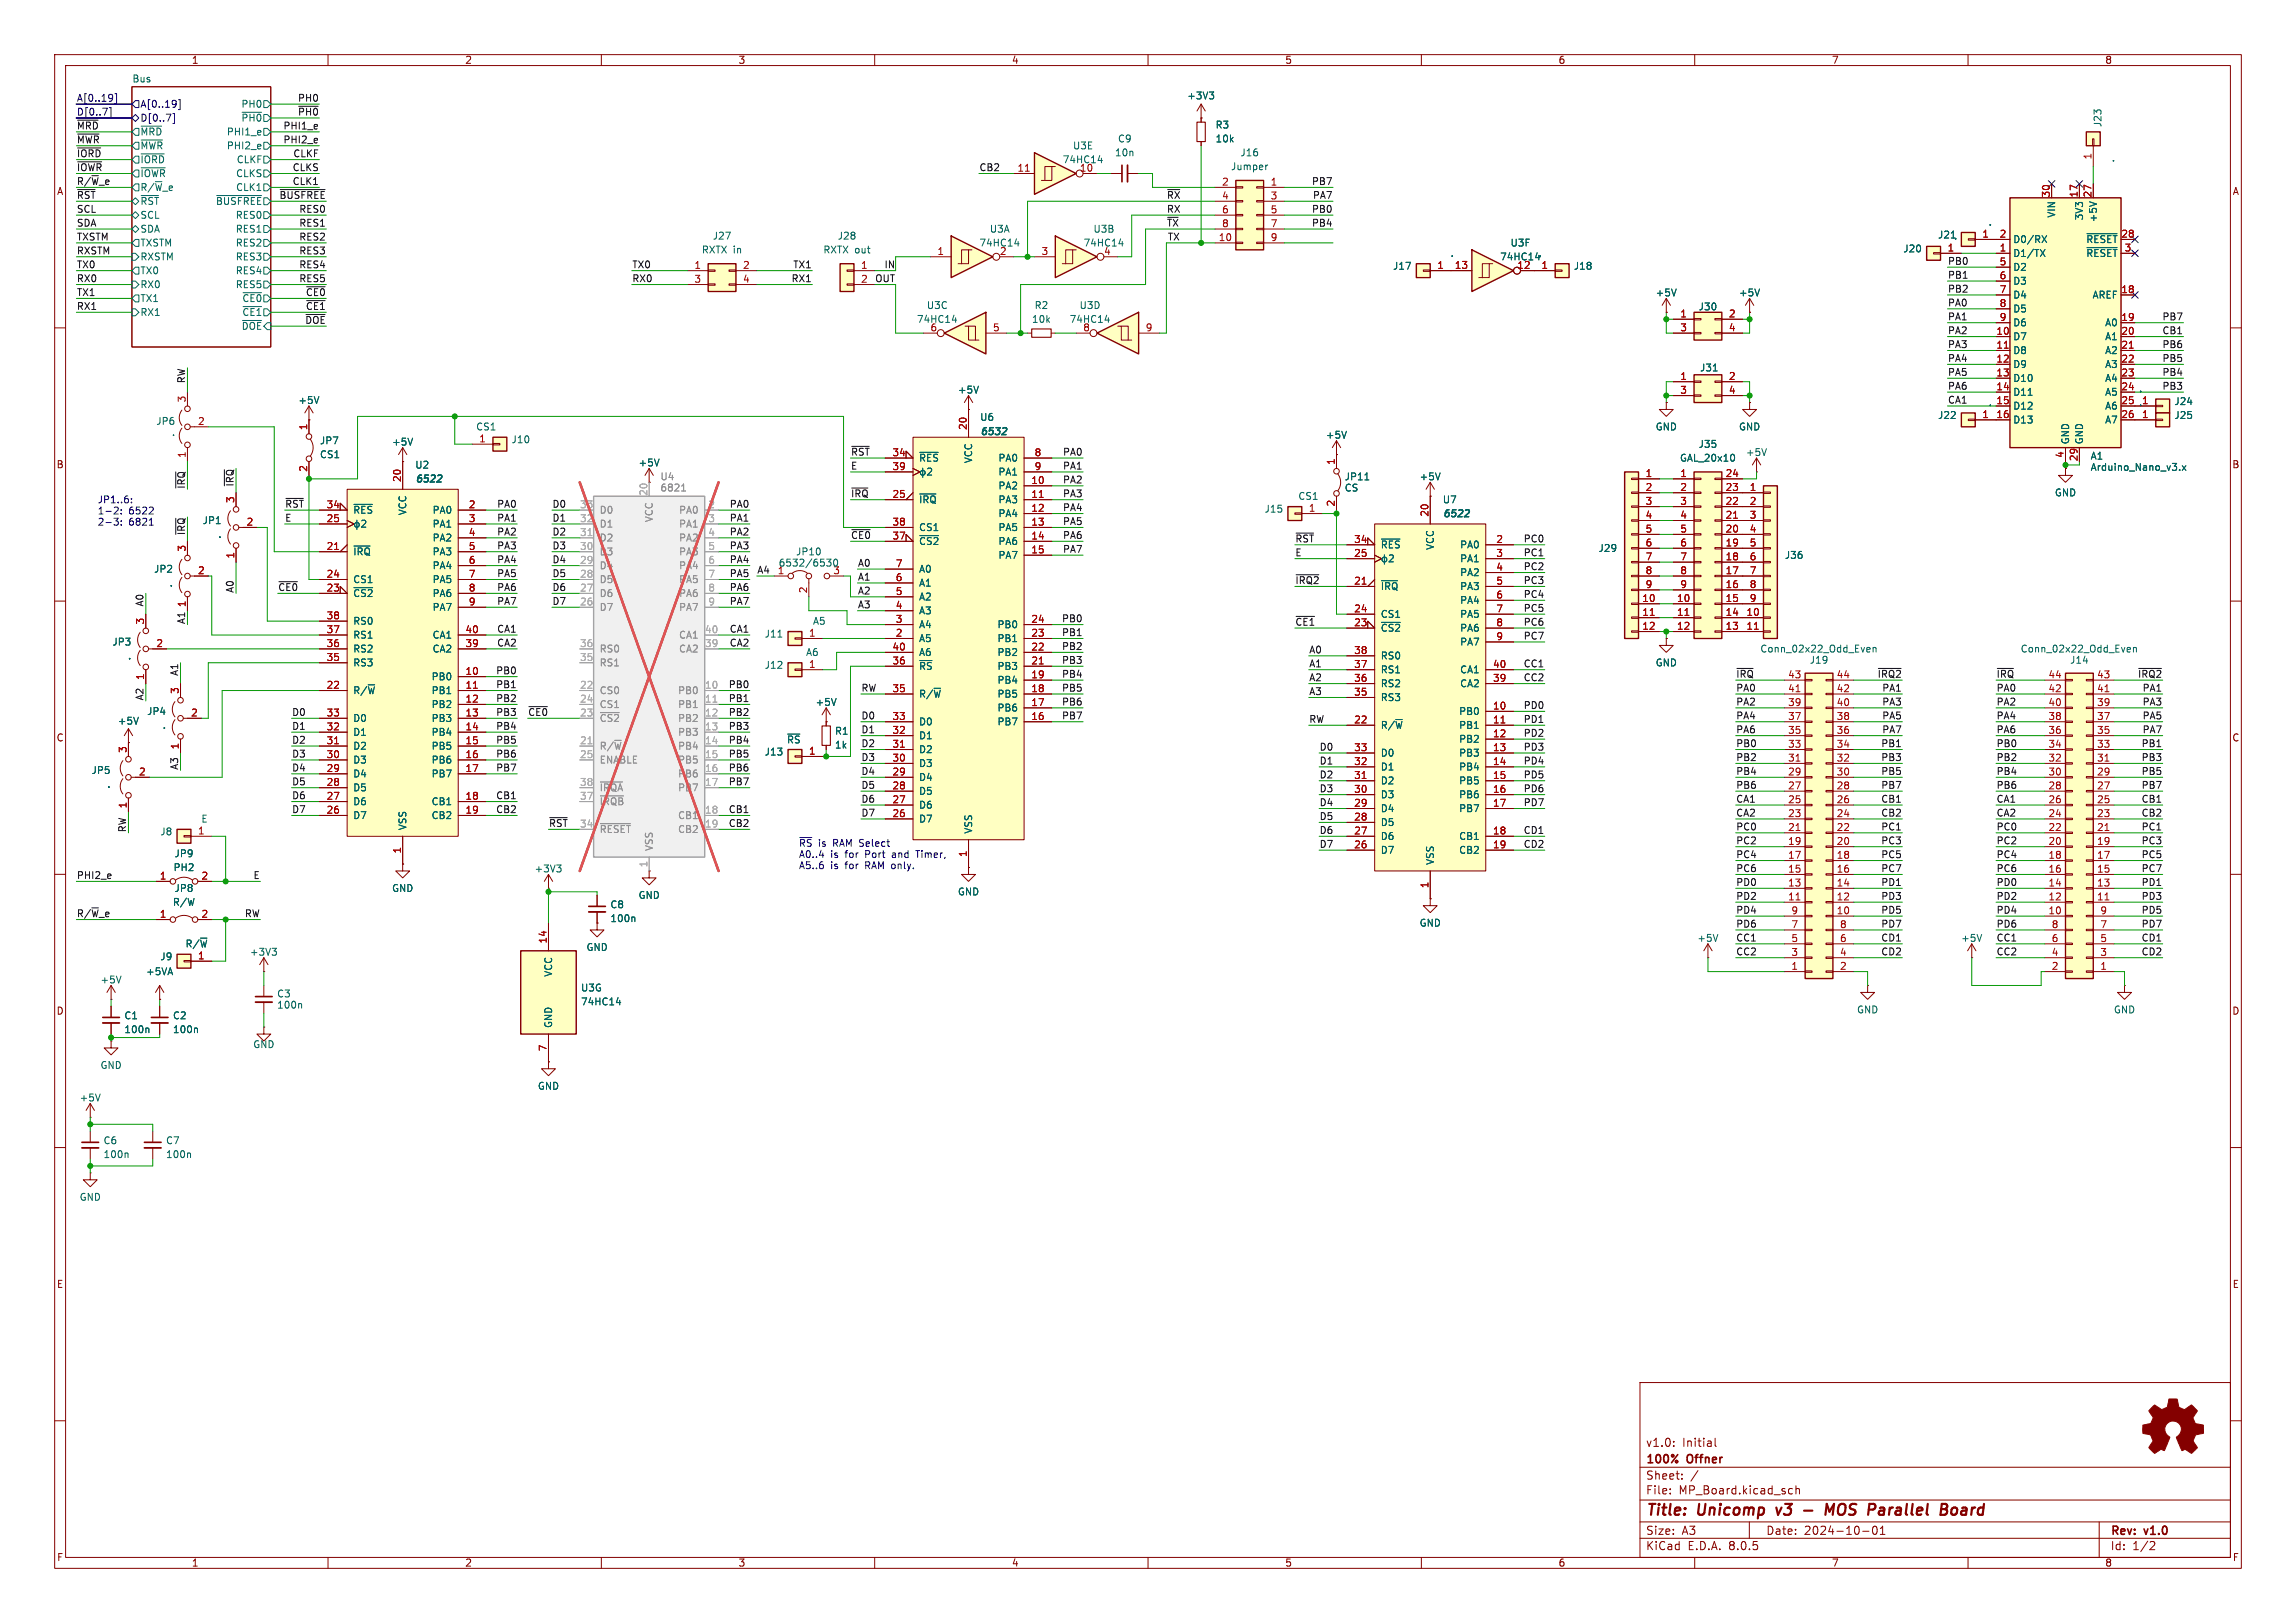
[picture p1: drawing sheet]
<svg xmlns="http://www.w3.org/2000/svg" width="420mm" height="297mm" viewBox="0 0 420 297" stroke-linecap="round" stroke-linejoin="round" font-family="sans-serif">
<defs><g id="words">
<g font-size="2.8" fill="#840000">
<text x="301" y="277.9">Title:</text>
<text x="310.6" y="277.9">Unicomp</text>
<text x="325.8" y="277.9">v3</text>
<text x="336.4" y="277.9">MOS</text>
<text x="345" y="277.9">Parallel</text>
<text x="359" y="277.9">Board</text>
</g>
<g font-size="2.1" fill="#840000">
<text x="301" y="268.2">100%</text>
<text x="301" y="265">v1.0:</text>
<text x="307.7" y="265">Initial</text>
<text x="308.7" y="268.2">Offner</text>
<text x="301" y="273.7">File:</text>
<text x="301" y="271">Sheet:</text>
<text x="307.1" y="273.7">MP_Board.kicad_sch</text>
<text x="301" y="281.1">Size:</text>
<text x="307.6" y="281.1">A3</text>
<text x="323" y="281.1">Date:</text>
<text x="330" y="281.1">2024-10-01</text>
<text x="386" y="281.3">Rev:</text>
<text x="392.4" y="281.3">v1.0</text>
<text x="301" y="283.9">KiCad</text>
<text x="308.7" y="283.9">E.D.A.</text>
<text x="316.3" y="283.9">8.0.5</text>
<text x="386" y="283.9">Id:</text>
<text x="390.1" y="283.9">1/2</text>
</g>
<g font-size="1.8" fill="#840000">
<text x="35" y="11.9">1</text>
<text x="85" y="11.9">2</text>
<text x="135" y="11.9">3</text>
<text x="185" y="11.9">4</text>
<text x="235" y="11.9">5</text>
<text x="285" y="11.9">6</text>
<text x="335" y="11.9">7</text>
<text x="385" y="11.9">8</text>
<text x="10.3" y="35.9">A</text>
<text x="408.3" y="35.9">A</text>
<text x="10.3" y="85.9">B</text>
<text x="408.2" y="85.9">B</text>
<text x="10.3" y="135.9">C</text>
<text x="408.2" y="135.9">C</text>
<text x="10.3" y="185.9">D</text>
<text x="408.2" y="185.9">D</text>
<text x="10.3" y="235.9">E</text>
<text x="408.3" y="235.9">E</text>
<text x="10.3" y="285.9">F</text>
<text x="35" y="286.9">1</text>
<text x="85" y="286.9">2</text>
<text x="135" y="286.9">3</text>
<text x="185" y="286.9">4</text>
<text x="235" y="286.9">5</text>
<text x="285" y="286.9">6</text>
<text x="335" y="286.9">7</text>
<text x="385" y="286.9">8</text>
<text x="408.3" y="285.9">F</text>
</g>
<g font-size="1.8" fill="#006464">
<text x="24.1" y="15.2">Bus</text>
<text x="44.1" y="19.9">PH0</text>
<text x="44.1" y="22.5">~{PH0}</text>
<text x="217.1" y="18.4">+3V3</text>
<text x="222.3" y="23.7">R3</text>
<text x="384.6" y="23.4" transform="rotate(-90 384.6 23.4)">J23</text>
<text x="25.6" y="25">~{MRD}</text>
<text x="25.6" y="27.5">~{MWR}</text>
<text x="41.4" y="25">PHI1_e</text>
<text x="41.4" y="27.5">PHI2_e</text>
<text x="196.2" y="27.5">U3E</text>
<text x="203.9" y="28.8">10n</text>
<text x="204.4" y="26.3">C9</text>
<text x="222.3" y="26.3">10k</text>
<text x="226.8" y="28.8">J16</text>
<text x="386.9" y="29.8" transform="rotate(-90 386.9 29.8)">.</text>
<text x="25.6" y="30.1">~{IORD}</text>
<text x="25.6" y="32.6">~{IOWR}</text>
<text x="25.6" y="35.2">R/~{W}_e</text>
<text x="43.1" y="32.6">CLKS</text>
<text x="43.1" y="35.2">CLK1</text>
<text x="43.2" y="30.1">CLKF</text>
<text x="194.3" y="30.1">74HC14</text>
<text x="197.4" y="31.5">10</text>
<text x="225.1" y="31.3">Jumper</text>
<text x="25.6" y="37.7">~{RST}</text>
<text x="25.6" y="40.2">SCL</text>
<text x="39.4" y="37.7">~{BUSFREE}</text>
<text x="43" y="40.2">RES0</text>
<text x="363.7" y="41.5">.</text>
<text x="376.1" y="39.9" transform="rotate(-90 376.1 39.9)">VIN</text>
<text x="381.2" y="40.4" transform="rotate(-90 381.2 40.4)">3V3</text>
<text x="383.8" y="40.8" transform="rotate(-90 383.8 40.8)">+5V</text>
<text x="25.6" y="45.3">TXSTM</text>
<text x="25.6" y="47.9">RXSTM</text>
<text x="25.6" y="42.8">SDA</text>
<text x="43" y="42.8">RES1</text>
<text x="43" y="47.9">RES3</text>
<text x="43" y="45.3">RES2</text>
<text x="128.3" y="46.6">RXTX in</text>
<text x="130.3" y="44">J27</text>
<text x="150.5" y="46.6">RXTX out</text>
<text x="153.1" y="44">J28</text>
<text x="179.1" y="45.3">74HC14</text>
<text x="181" y="42.8">U3A</text>
<text x="182.8" y="46.7">2</text>
<text x="198.1" y="45.3">74HC14</text>
<text x="199.9" y="42.8">U3B</text>
<text x="201.9" y="46.7">4</text>
<text x="265.2" y="47.2">.</text>
<text x="274.3" y="47.9">74HC14</text>
<text x="276.2" y="45.3">U3F</text>
<text x="281.3" y="47.2">.</text>
<text x="348.1" y="46.4">J20</text>
<text x="354.4" y="43.8">J21.</text>
<text x="368.2" y="47.2">D1/TX</text>
<text x="368.2" y="44.7">D0/RX</text>
<text x="381.5" y="44.7">~{RESET}</text>
<text x="381.5" y="47.2">~{RESET}</text>
<text x="25.6" y="52.9">RX0</text>
<text x="25.6" y="50.4">TX0</text>
<text x="43" y="52.9">RES5</text>
<text x="43" y="50.4">RES4</text>
<text x="254.7" y="49.6">J17</text>
<text x="287.8" y="49.6">J18</text>
<text x="368.2" y="49.8">D2</text>
<text x="368.2" y="52.3">D3</text>
<text x="25.6" y="58">RX1</text>
<text x="25.6" y="55.5">TX1</text>
<text x="44.2" y="55.5">~{CE0}</text>
<text x="44.2" y="58">~{CE1}</text>
<text x="167.6" y="59.3">74HC14</text>
<text x="169.4" y="56.7">U3C</text>
<text x="188.7" y="59.3">10k</text>
<text x="189.2" y="56.7">R2</text>
<text x="195.6" y="59.3">74HC14</text>
<text x="197.4" y="56.7">U3D</text>
<text x="302.8" y="54.4">+5V</text>
<text x="310.6" y="57">J30</text>
<text x="318" y="54.4">+5V</text>
<text x="368.2" y="54.8">D4</text>
<text x="368.2" y="57.4">D5</text>
<text x="368.2" y="59.9">D6</text>
<text x="382.7" y="54.8">AREF</text>
<text x="385" y="59.9">A0</text>
<text x="44.1" y="60.6">~{DOE}</text>
<text x="368.2" y="62.5">D7</text>
<text x="368.2" y="65">D8</text>
<text x="385" y="62.5">A1</text>
<text x="385" y="65">A2</text>
<text x="310.9" y="68.2">J31</text>
<text x="368.2" y="67.5">D9</text>
<text x="368.2" y="70.1">D10</text>
<text x="385" y="67.5">A3</text>
<text x="385" y="70.1">A4</text>
<text x="391.2" y="72">.</text>
<text x="28.5" y="77.9">JP6</text>
<text x="54.5" y="74.1">+5V</text>
<text x="175.1" y="72.2">+5V</text>
<text x="179.2" y="77.2">U6</text>
<text x="354.4" y="76.9">J22</text>
<text x="363.7" y="74.5">.</text>
<text x="368.2" y="72.6">D11</text>
<text x="368.2" y="75.2">D12</text>
<text x="368.2" y="77.7">D13</text>
<text x="385" y="72.6">A5</text>
<text x="385" y="75.2">A6</text>
<text x="385" y="77.7">A7</text>
<text x="391.2" y="74.5">.</text>
<text x="397.6" y="74.3">J24</text>
<text x="397.6" y="76.9">J25</text>
<text x="31.3" y="80">.</text>
<text x="58.4" y="81.5">JP7</text>
<text x="71.6" y="81.7">+5V</text>
<text x="87" y="79">CS1</text>
<text x="93.5" y="81.3">J10</text>
<text x="179.2" y="80">6532</text>
<text x="242.4" y="80.5">+5V</text>
<text x="302.8" y="79">GND</text>
<text x="310.6" y="82.1">J35</text>
<text x="318" y="79">GND</text>
<text x="319.3" y="83.6">+5V</text>
<text x="378.7" y="81.4" transform="rotate(-90 378.7 81.4)">GND</text>
<text x="381.2" y="81.4" transform="rotate(-90 381.2 81.4)">GND</text>
<text x="58.4" y="84">CS1</text>
<text x="75.9" y="88.6">6522</text>
<text x="75.9" y="86">U2</text>
<text x="116.7" y="85.6">+5V</text>
<text x="168" y="84.7">~{RES}</text>
<text x="178" y="84.9" transform="rotate(-90 178 84.9)">VCC</text>
<text x="182.5" y="89.8">PA2</text>
<text x="182.5" y="84.7">PA0</text>
<text x="182.5" y="87.2">PA1</text>
<text x="245.9" y="88.1">JP11</text>
<text x="259.6" y="88.1">+5V</text>
<text x="307.2" y="84.7">GAL_20x10</text>
<text x="382.3" y="84.3">A1</text>
<text x="382.3" y="86.4">Arduino_Nano_v3.x</text>
<text x="64.5" y="94.2">~{RES}</text>
<text x="74.5" y="94.4" transform="rotate(-90 74.5 94.4)">VCC</text>
<text x="79" y="94.2">PA0</text>
<text x="168" y="92.3">~{IRQ}</text>
<text x="182.5" y="92.3">PA3</text>
<text x="182.5" y="94.8">PA4</text>
<text x="231.2" y="94">J15</text>
<text x="237.4" y="91.7">CS1</text>
<text x="245.9" y="90.2">CS</text>
<text x="263.8" y="95">6522</text>
<text x="263.8" y="92.3">U7</text>
<text x="375.8" y="91">GND</text>
<text x="37" y="96.1">JP1</text>
<text x="39.8" y="98.7">.</text>
<text x="64.5" y="101.8">~{IRQ}</text>
<text x="79" y="96.7">PA1</text>
<text x="79" y="99.3">PA2</text>
<text x="79" y="101.8">PA3</text>
<text x="145.5" y="101.8">JP10</text>
<text x="168" y="99.9">~{CS2}</text>
<text x="168" y="97.4">CS1</text>
<text x="182.5" y="97.4">PA5</text>
<text x="182.5" y="99.9">PA6</text>
<text x="252.5" y="100.6">~{RES}</text>
<text x="262.5" y="100.7" transform="rotate(-90 262.5 100.7)">VCC</text>
<text x="267" y="100.6">PA0</text>
<text x="292.3" y="101.2">J29</text>
<text x="28.1" y="105">JP2</text>
<text x="30.9" y="107.5">.</text>
<text x="64.5" y="106.9">CS1</text>
<text x="79" y="104.4">PA4</text>
<text x="79" y="106.9">PA5</text>
<text x="142.2" y="105.2">1</text>
<text x="142.3" y="103.9">6532/6530</text>
<text x="152.3" y="105.2">3</text>
<text x="168" y="107.5">A1</text>
<text x="168" y="105">A0</text>
<text x="182.5" y="102.5">PA7</text>
<text x="267" y="103.1">PA1</text>
<text x="267" y="105.6">PA2</text>
<text x="326.4" y="102.5">J36</text>
<text x="64.5" y="109.4">~{CS2}</text>
<text x="79" y="109.4">PA6</text>
<text x="79" y="112">PA7</text>
<text x="168" y="112.6">A3</text>
<text x="168" y="110.1">A2</text>
<text x="252.5" y="108.2">~{IRQ}</text>
<text x="252.5" y="113.3">CS1</text>
<text x="267" y="108.2">PA3</text>
<text x="267" y="110.7">PA4</text>
<text x="267" y="113.3">PA5</text>
<text x="20.5" y="118.3">JP3</text>
<text x="64.5" y="119.6">RS2</text>
<text x="64.5" y="117.1">RS1</text>
<text x="64.5" y="114.5">RS0</text>
<text x="79" y="119.6">CA2</text>
<text x="79" y="117.1">CA1</text>
<text x="139.8" y="116.9">J11</text>
<text x="148.6" y="114.5">A5</text>
<text x="168" y="117.7">A5</text>
<text x="168" y="115.2">A4</text>
<text x="182.4" y="117.7">PB1</text>
<text x="182.4" y="115.2">PB0</text>
<text x="252.5" y="115.8">~{CS2}</text>
<text x="267" y="115.8">PA6</text>
<text x="267" y="118.3">PA7</text>
<text x="321.9" y="119.6">Conn_02x22_Odd_Even</text>
<text x="369.5" y="119.6">Conn_02x22_Odd_Even</text>
<text x="23.3" y="120.9">.</text>
<text x="64.5" y="122.1">RS3</text>
<text x="78.9" y="124.7">PB0</text>
<text x="139.8" y="122.6">J12</text>
<text x="147.3" y="120.2">A6</text>
<text x="168" y="122.8">~{RS}</text>
<text x="168" y="120.2">A6</text>
<text x="182.4" y="125.3">PB4</text>
<text x="182.4" y="122.8">PB3</text>
<text x="182.4" y="120.2">PB2</text>
<text x="252.5" y="126">RS2</text>
<text x="252.5" y="123.4">RS1</text>
<text x="252.5" y="120.9">RS0</text>
<text x="267" y="126">CA2</text>
<text x="267" y="123.4">CA1</text>
<text x="302.8" y="122.1">GND</text>
<text x="330.9" y="121.7">J19</text>
<text x="378.6" y="121.7">J14</text>
<text x="26.8" y="131">JP4</text>
<text x="64.5" y="127.2">R/~{W}</text>
<text x="78.9" y="127.2">PB1</text>
<text x="78.9" y="129.8">PB2</text>
<text x="149.1" y="129.4">+5V</text>
<text x="168" y="127.9">R/~{W}</text>
<text x="182.4" y="130.4">PB6</text>
<text x="182.4" y="127.9">PB5</text>
<text x="252.5" y="128.5">RS3</text>
<text x="266.8" y="131">PB0</text>
<text x="21.5" y="132.8">+5V</text>
<text x="29.7" y="133.6">.</text>
<text x="64.5" y="137.4">D2</text>
<text x="64.5" y="134.8">D1</text>
<text x="64.5" y="132.3">D0</text>
<text x="78.9" y="132.3">PB3</text>
<text x="78.9" y="134.8">PB4</text>
<text x="78.9" y="137.4">PB5</text>
<text x="143.9" y="136.2">~{RS}</text>
<text x="152.6" y="134.6">R1</text>
<text x="152.6" y="137.2">1k</text>
<text x="168" y="135.5">D1</text>
<text x="168" y="132.9">D0</text>
<text x="182.4" y="132.9">PB7</text>
<text x="252.5" y="133.6">R/~{W}</text>
<text x="266.8" y="133.6">PB1</text>
<text x="266.8" y="136.1">PB2</text>
<text x="16.7" y="141.8">JP5</text>
<text x="64.5" y="142.5">D4</text>
<text x="64.5" y="139.9">D3</text>
<text x="78.9" y="139.9">PB6</text>
<text x="78.9" y="142.5">PB7</text>
<text x="139.8" y="138.5">J13</text>
<text x="168" y="143.1">D4</text>
<text x="168" y="140.6">D3</text>
<text x="168" y="138">D2</text>
<text x="252.5" y="143.7">D2</text>
<text x="252.5" y="141.2">D1</text>
<text x="252.5" y="138.7">D0</text>
<text x="266.8" y="138.7">PB3</text>
<text x="266.8" y="141.2">PB4</text>
<text x="266.8" y="143.7">PB5</text>
<text x="19.5" y="144.4">.</text>
<text x="64.5" y="147.5">D6</text>
<text x="64.5" y="145">D5</text>
<text x="78.9" y="147.5">CB1</text>
<text x="168" y="148.2">D6</text>
<text x="168" y="145.6">D5</text>
<text x="252.5" y="148.8">D4</text>
<text x="252.5" y="146.3">D3</text>
<text x="266.8" y="146.3">PB6</text>
<text x="266.8" y="148.8">PB7</text>
<text x="29.2" y="153.1">J8</text>
<text x="36.7" y="150.7">E</text>
<text x="64.5" y="150.1">D7</text>
<text x="74.5" y="152" transform="rotate(-90 74.5 152)">VSS</text>
<text x="78.9" y="150.1">CB2</text>
<text x="168" y="150.7">D7</text>
<text x="178" y="152.7" transform="rotate(-90 178 152.7)">VSS</text>
<text x="252.5" y="153.9">D6</text>
<text x="252.5" y="151.4">D5</text>
<text x="266.8" y="153.9">CB1</text>
<text x="31.6" y="159.6">PH2</text>
<text x="31.8" y="157.1">JP9</text>
<text x="97.7" y="159.8">+3V3</text>
<text x="252.5" y="156.4">D7</text>
<text x="262.5" y="158.4" transform="rotate(-90 262.5 158.4)">VSS</text>
<text x="266.8" y="156.4">CB2</text>
<text x="31.5" y="166">R/W</text>
<text x="31.8" y="163.4">JP8</text>
<text x="71.6" y="163.4">GND</text>
<text x="111.6" y="166.4">C8</text>
<text x="116.7" y="164.7">GND</text>
<text x="175.1" y="164.1">GND</text>
<text x="33.8" y="173.6">R/~{W}</text>
<text x="111.6" y="168.9">100n</text>
<text x="259.6" y="169.8">GND</text>
<text x="310.4" y="172.5">+5V</text>
<text x="358.6" y="172.5">+5V</text>
<text x="26.6" y="178.7">+5VA</text>
<text x="29.2" y="175.9">J9</text>
<text x="45.6" y="175.1">+3V3</text>
<text x="101.2" y="178.8" transform="rotate(-90 101.2 178.8)">VCC</text>
<text x="107.2" y="174.2">GND</text>
<text x="18.3" y="180.2">+5V</text>
<text x="50.6" y="182.7">C3</text>
<text x="50.6" y="184.8">100n</text>
<text x="106.2" y="184.2">74HC14</text>
<text x="106.2" y="181.6">U3G</text>
<text x="339.6" y="185.6">GND</text>
<text x="386.6" y="185.6">GND</text>
<text x="22.7" y="186.7">C1</text>
<text x="22.7" y="189.3">100n</text>
<text x="31.5" y="186.7">C2</text>
<text x="31.5" y="189.3">100n</text>
<text x="46.2" y="192">GND</text>
<text x="101.2" y="188.2" transform="rotate(-90 101.2 188.2)">GND</text>
<text x="18.3" y="195.8">GND</text>
<text x="14.5" y="201.8">+5V</text>
<text x="98.3" y="199.6">GND</text>
<text x="18.8" y="209.6">C6</text>
<text x="30.3" y="209.6">C7</text>
<text x="18.8" y="212.1">100n</text>
<text x="30.3" y="212.1">100n</text>
<text x="14.5" y="219.9">GND</text>
</g>
<g font-size="1.8" fill="#0f0f0f">
<text x="14" y="23.8">~{MRD}</text>
<text x="51.7" y="23.8">PHI1_e</text>
<text x="54.4" y="21.2">~{PH0}</text>
<text x="54.4" y="18.7">PH0</text>
<text x="14" y="28.9">~{IORD}</text>
<text x="14" y="26.3">~{MWR}</text>
<text x="51.7" y="26.3">PHI2_e</text>
<text x="53.6" y="28.9">CLKF</text>
<text x="14" y="31.4">~{IOWR}</text>
<text x="14" y="33.9">R/~{W}_e</text>
<text x="53.4" y="31.4">CLKS</text>
<text x="53.4" y="33.9">CLK1</text>
<text x="179.1" y="31.4">CB2</text>
<text x="239.9" y="33.9">PB7</text>
<text x="14" y="39">SCL</text>
<text x="14" y="41.6">SDA</text>
<text x="14" y="36.5">~{RST}</text>
<text x="51" y="36.5">~{BUSFREE}</text>
<text x="54.6" y="39">RES0</text>
<text x="54.6" y="41.6">RES1</text>
<text x="213.4" y="39">RX</text>
<text x="213.4" y="41.6">~{TX}</text>
<text x="213.4" y="36.5">~{RX}</text>
<text x="239.9" y="39">PB0</text>
<text x="239.9" y="41.6">PB4</text>
<text x="240.1" y="36.5">PA7</text>
<text x="14" y="46.6">RXSTM</text>
<text x="14" y="44.1">TXSTM</text>
<text x="54.6" y="44.1">RES2</text>
<text x="54.6" y="46.6">RES3</text>
<text x="213.5" y="44.1">TX</text>
<text x="14" y="51.7">RX0</text>
<text x="14" y="49.2">TX0</text>
<text x="54.6" y="49.2">RES4</text>
<text x="54.6" y="51.7">RES5</text>
<text x="115.6" y="49.2">TX0</text>
<text x="115.6" y="51.7">RX0</text>
<text x="144.7" y="51.7">RX1</text>
<text x="145" y="49.2">TX1</text>
<text x="160" y="51.7">OUT</text>
<text x="161.7" y="49.2">IN</text>
<text x="356.2" y="53.6">PB2</text>
<text x="356.2" y="48.5">PB0</text>
<text x="356.2" y="51.1">PB1</text>
<text x="14" y="56.8">RX1</text>
<text x="14" y="54.3">TX1</text>
<text x="55.7" y="59.3">~{DOE}</text>
<text x="55.9" y="56.8">~{CE1}</text>
<text x="55.9" y="54.3">~{CE0}</text>
<text x="356.2" y="58.7">PA1</text>
<text x="356.2" y="56.2">PA0</text>
<text x="395.5" y="58.7">PB7</text>
<text x="356.2" y="61.2">PA2</text>
<text x="356.2" y="63.8">PA3</text>
<text x="395.5" y="63.8">PB6</text>
<text x="395.5" y="61.2">CB1</text>
<text x="33.9" y="70.2" transform="rotate(-90 33.9 70.2)">RW</text>
<text x="356.2" y="66.3">PA4</text>
<text x="356.2" y="68.9">PA5</text>
<text x="356.2" y="71.4">PA6</text>
<text x="395.5" y="66.3">PB5</text>
<text x="395.5" y="68.9">PB4</text>
<text x="395.5" y="71.4">PB3</text>
<text x="356.2" y="73.9">CA1</text>
<text x="155.6" y="83.5">~{RST}</text>
<text x="194.3" y="83.5">PA0</text>
<text x="33.9" y="89.5" transform="rotate(-90 33.9 89.5)">~{IRQ}1</text>
<text x="42.8" y="89.1" transform="rotate(-90 42.8 89.1)">~{IRQ}</text>
<text x="155.6" y="86">E</text>
<text x="194.3" y="86">PA1</text>
<text x="194.3" y="88.6">PA2</text>
<text x="52.1" y="93">~{RST}</text>
<text x="52.1" y="95.5">E</text>
<text x="90.8" y="95.5">PA1</text>
<text x="90.8" y="93">PA0</text>
<text x="101" y="95.5">D1</text>
<text x="101" y="93">D0</text>
<text x="133.4" y="95.5">PA1</text>
<text x="133.4" y="93">PA0</text>
<text x="155.6" y="91.1">~{IRQ}</text>
<text x="194.3" y="93.6">PA4</text>
<text x="194.3" y="91.1">PA3</text>
<text x="33.9" y="98" transform="rotate(-90 33.9 98)">~{IRQ}</text>
<text x="90.8" y="100.6">PA3</text>
<text x="90.8" y="98.1">PA2</text>
<text x="101" y="98.1">D2</text>
<text x="101" y="100.6">D3</text>
<text x="133.4" y="98.1">PA2</text>
<text x="133.4" y="100.6">PA3</text>
<text x="155.6" y="98.7">~{CE0}</text>
<text x="194.3" y="101.3">PA7</text>
<text x="194.3" y="96.2">PA5</text>
<text x="194.3" y="98.7">PA6</text>
<text x="236.9" y="99.3">~{RST}</text>
<text x="236.9" y="101.9">E</text>
<text x="278.6" y="99.3">PC0</text>
<text x="278.6" y="101.9">PC1</text>
<text x="90.8" y="103.2">PA4</text>
<text x="90.8" y="105.7">PA5</text>
<text x="101" y="103.2">D4</text>
<text x="101" y="105.7">D5</text>
<text x="133.4" y="103.2">PA4</text>
<text x="133.4" y="105.7">PA5</text>
<text x="138.4" y="105.1">A4</text>
<text x="156.8" y="103.8">A0</text>
<text x="156.8" y="106.3">A1</text>
<text x="236.9" y="107">~{IRQ2}</text>
<text x="278.6" y="104.4">PC2</text>
<text x="278.6" y="107">PC3</text>
<text x="26.3" y="111.1" transform="rotate(-90 26.3 111.1)">A0</text>
<text x="42.8" y="108.6" transform="rotate(-90 42.8 108.6)">A0</text>
<text x="50.8" y="108.2">~{CE0}</text>
<text x="90.8" y="108.2">PA6</text>
<text x="90.8" y="110.8">PA7</text>
<text x="101" y="110.8">D7</text>
<text x="101" y="108.2">D6</text>
<text x="133.4" y="108.2">PA6</text>
<text x="133.4" y="110.8">PA7</text>
<text x="156.8" y="108.9">A2</text>
<text x="156.8" y="111.4">A3</text>
<text x="194.2" y="114">PB0</text>
<text x="278.6" y="112">PC5</text>
<text x="278.6" y="109.5">PC4</text>
<text x="33.9" y="114.3" transform="rotate(-90 33.9 114.3)">A1</text>
<text x="90.8" y="118.4">CA2</text>
<text x="90.8" y="115.9">CA1</text>
<text x="133.4" y="115.9">CA1</text>
<text x="133.4" y="118.4">CA2</text>
<text x="194.2" y="116.5">PB1</text>
<text x="194.2" y="119">PB2</text>
<text x="236.9" y="114.6">~{CE1}</text>
<text x="239.4" y="119.7">A0</text>
<text x="278.6" y="114.6">PC6</text>
<text x="278.6" y="117.1">PC7</text>
<text x="32.7" y="123.8" transform="rotate(-90 32.7 123.8)">A1</text>
<text x="90.7" y="123.5">PB0</text>
<text x="194.2" y="124.1">PB4</text>
<text x="194.2" y="121.6">PB3</text>
<text x="239.4" y="122.2">A1</text>
<text x="239.4" y="124.7">A2</text>
<text x="278.6" y="122.2">CC1</text>
<text x="278.6" y="124.7">CC2</text>
<text x="317.5" y="124.1">~{IRQ}</text>
<text x="343.4" y="124.1">~{IRQ2}</text>
<text x="365.1" y="124.1">~{IRQ}</text>
<text x="391" y="124.1">~{IRQ2}</text>
<text x="26.3" y="128.3" transform="rotate(-90 26.3 128.3)">A2</text>
<text x="53.3" y="131.1">D0</text>
<text x="90.7" y="126">PB1</text>
<text x="90.7" y="131.1">PB3</text>
<text x="90.7" y="128.6">PB2</text>
<text x="96.5" y="131.1">~{CE0}</text>
<text x="133.2" y="126">PB0</text>
<text x="133.2" y="131.1">PB2</text>
<text x="133.2" y="128.6">PB1</text>
<text x="157.5" y="131.7">D0</text>
<text x="157.5" y="126.7">RW</text>
<text x="194.2" y="129.2">PB6</text>
<text x="194.2" y="126.7">PB5</text>
<text x="194.2" y="131.7">PB7</text>
<text x="239.4" y="127.3">A3</text>
<text x="278.6" y="129.8">PD0</text>
<text x="317.5" y="126.7">PA0</text>
<text x="317.5" y="129.2">PA2</text>
<text x="317.5" y="131.7">PA4</text>
<text x="344.2" y="129.2">PA3</text>
<text x="344.2" y="131.7">PA5</text>
<text x="344.2" y="126.7">PA1</text>
<text x="365.1" y="129.2">PA2</text>
<text x="365.1" y="126.7">PA0</text>
<text x="365.1" y="131.7">PA4</text>
<text x="391.8" y="129.2">PA3</text>
<text x="391.8" y="126.7">PA1</text>
<text x="391.8" y="131.7">PA5</text>
<text x="53.3" y="133.6">D1</text>
<text x="53.3" y="136.2">D2</text>
<text x="90.7" y="136.2">PB5</text>
<text x="90.7" y="133.6">PB4</text>
<text x="133.2" y="136.2">PB4</text>
<text x="133.2" y="133.6">PB3</text>
<text x="157.5" y="134.3">D1</text>
<text x="157.5" y="136.8">D2</text>
<text x="239.4" y="132.4">RW</text>
<text x="241.3" y="137.4">D0</text>
<text x="278.6" y="137.4">PD3</text>
<text x="278.6" y="134.9">PD2</text>
<text x="278.6" y="132.4">PD1</text>
<text x="317.5" y="134.3">PA6</text>
<text x="317.5" y="136.8">PB0</text>
<text x="344" y="136.8">PB1</text>
<text x="344.2" y="134.3">PA7</text>
<text x="365.1" y="134.3">PA6</text>
<text x="365.1" y="136.8">PB0</text>
<text x="391.7" y="136.8">PB1</text>
<text x="391.8" y="134.3">PA7</text>
<text x="32.7" y="141" transform="rotate(-90 32.7 141)">A3</text>
<text x="53.3" y="138.7">D3</text>
<text x="53.3" y="141.3">D4</text>
<text x="53.3" y="143.8">D5</text>
<text x="90.7" y="138.7">PB6</text>
<text x="90.7" y="141.3">PB7</text>
<text x="133.2" y="143.8">PB7</text>
<text x="133.2" y="138.7">PB5</text>
<text x="133.2" y="141.3">PB6</text>
<text x="157.5" y="139.4">D3</text>
<text x="157.5" y="141.9">D4</text>
<text x="241.3" y="142.5">D2</text>
<text x="241.3" y="140">D1</text>
<text x="278.6" y="140">PD4</text>
<text x="278.6" y="142.5">PD5</text>
<text x="317.5" y="139.4">PB2</text>
<text x="317.5" y="141.9">PB4</text>
<text x="344" y="139.4">PB3</text>
<text x="344" y="141.9">PB5</text>
<text x="365.1" y="139.4">PB2</text>
<text x="365.1" y="141.9">PB4</text>
<text x="391.7" y="139.4">PB3</text>
<text x="391.7" y="141.9">PB5</text>
<text x="53.3" y="148.9">D7</text>
<text x="53.3" y="146.3">D6</text>
<text x="90.7" y="146.3">CB1</text>
<text x="90.7" y="148.9">CB2</text>
<text x="133.2" y="148.9">CB1</text>
<text x="157.5" y="144.4">D5</text>
<text x="157.5" y="147">D6</text>
<text x="157.5" y="149.5">D7</text>
<text x="241.3" y="147.6">D4</text>
<text x="241.3" y="145.1">D3</text>
<text x="278.6" y="147.6">PD7</text>
<text x="278.6" y="145.1">PD6</text>
<text x="317.5" y="147">CA1</text>
<text x="317.5" y="144.4">PB6</text>
<text x="317.5" y="149.5">CA2</text>
<text x="344" y="147">CB1</text>
<text x="344" y="149.5">CB2</text>
<text x="344" y="144.4">PB7</text>
<text x="365.1" y="144.4">PB6</text>
<text x="365.1" y="147">CA1</text>
<text x="365.1" y="149.5">CA2</text>
<text x="391.7" y="144.4">PB7</text>
<text x="391.7" y="147">CB1</text>
<text x="391.7" y="149.5">CB2</text>
<text x="23.1" y="152.4" transform="rotate(-90 23.1 152.4)">RW</text>
<text x="100.3" y="151.4">~{RST}34</text>
<text x="133.2" y="151.4">CB2</text>
<text x="241.3" y="150.1">D5</text>
<text x="241.3" y="155.2">D7</text>
<text x="241.3" y="152.7">D6</text>
<text x="278.6" y="152.7">CD1</text>
<text x="278.6" y="155.2">CD2</text>
<text x="317.5" y="154.6">PC2</text>
<text x="317.5" y="152.1">PC0</text>
<text x="344" y="154.6">PC3</text>
<text x="344" y="152.1">PC1</text>
<text x="365.1" y="154.6">PC2</text>
<text x="365.1" y="152.1">PC0</text>
<text x="391.7" y="152.1">PC1</text>
<text x="391.7" y="154.6">PC3</text>
<text x="14" y="160.9">PHI2_e</text>
<text x="46.3" y="160.9">E</text>
<text x="317.5" y="157.1">PC4</text>
<text x="317.5" y="159.7">PC6</text>
<text x="344" y="159.7">PC7</text>
<text x="344" y="157.1">PC5</text>
<text x="365.1" y="159.7">PC6</text>
<text x="365.1" y="157.1">PC4</text>
<text x="391.7" y="157.1">PC5</text>
<text x="391.7" y="159.7">PC7</text>
<text x="14" y="167.9">R/~{W}_e</text>
<text x="44.7" y="167.9">RW</text>
<text x="317.5" y="167.3">PD4</text>
<text x="317.5" y="164.8">PD2</text>
<text x="317.5" y="162.2">PD0</text>
<text x="344" y="162.2">PD1</text>
<text x="344" y="164.8">PD3</text>
<text x="344" y="167.3">PD5</text>
<text x="365.1" y="167.3">PD4</text>
<text x="365.1" y="162.2">PD0</text>
<text x="365.1" y="164.8">PD2</text>
<text x="391.7" y="162.2">PD1</text>
<text x="391.7" y="164.8">PD3</text>
<text x="391.7" y="167.3">PD5</text>
<text x="317.5" y="172.4">CC1</text>
<text x="317.5" y="169.8">PD6</text>
<text x="344" y="169.8">PD7</text>
<text x="344" y="172.4">CD1</text>
<text x="365.1" y="172.4">CC1</text>
<text x="365.1" y="169.8">PD6</text>
<text x="391.7" y="169.8">PD7</text>
<text x="391.7" y="172.4">CD1</text>
<text x="317.5" y="174.9">CC2</text>
<text x="344" y="174.9">CD2</text>
<text x="365.1" y="174.9">CC2</text>
<text x="391.7" y="174.9">CD2</text>
</g>
<g font-size="1.8" fill="#000084">
<text x="14" y="18.7">A[0..19]</text>
<text x="14" y="21.2">D[0..7]</text>
<text x="25.6" y="22.5">D[0..7]</text>
<text x="25.6" y="19.9">A[0..19]</text>
</g>
<g font-size="1.8" fill="#a90000">
<text x="382.7" y="29.3" transform="rotate(-90 382.7 29.3)">1</text>
<text x="186" y="31.5">11</text>
<text x="223.4" y="34">2</text>
<text x="232.3" y="34">1</text>
<text x="223.4" y="36.6">4</text>
<text x="223.4" y="39.1">6</text>
<text x="223.4" y="41.7">8</text>
<text x="232.3" y="36.6">3</text>
<text x="232.3" y="39.1">5</text>
<text x="232.3" y="41.7">7</text>
<text x="375" y="36.2" transform="rotate(-90 375 36.2)">30</text>
<text x="380.1" y="36.2" transform="rotate(-90 380.1 36.2)">17</text>
<text x="382.7" y="36.2" transform="rotate(-90 382.7 36.2)">27</text>
<text x="171.4" y="46.7">1</text>
<text x="190.4" y="46.7">3</text>
<text x="222.8" y="44.2">10</text>
<text x="232.3" y="44.2">9</text>
<text x="356.2" y="46.1">1</text>
<text x="362.5" y="43.6">1</text>
<text x="365.7" y="46.1">1</text>
<text x="365.7" y="43.6">2</text>
<text x="387.9" y="43.6">28</text>
<text x="388.5" y="46.1">3</text>
<text x="126.9" y="49.3">1</text>
<text x="126.9" y="51.8">3</text>
<text x="135.8" y="49.3">2</text>
<text x="135.8" y="51.8">4</text>
<text x="157.4" y="49.3">1</text>
<text x="157.4" y="51.8">2</text>
<text x="262.8" y="49.3">1</text>
<text x="266" y="49.3">13</text>
<text x="277.5" y="49.3">12</text>
<text x="281.9" y="49.3">1</text>
<text x="365.7" y="48.6">5</text>
<text x="365.7" y="51.2">6</text>
<text x="365.7" y="53.7">7</text>
<text x="387.9" y="53.7">18</text>
<text x="307.3" y="58.2">1</text>
<text x="316.2" y="58.2">2</text>
<text x="365.7" y="56.3">8</text>
<text x="365.7" y="58.8">9</text>
<text x="387.9" y="58.8">19</text>
<text x="170.1" y="60.7">6</text>
<text x="181.5" y="60.7">5</text>
<text x="198" y="60.7">8</text>
<text x="209.5" y="60.7">9</text>
<text x="307.3" y="60.7">3</text>
<text x="316.2" y="60.7">4</text>
<text x="365.1" y="61.3">10</text>
<text x="365.1" y="63.9">11</text>
<text x="387.9" y="61.3">20</text>
<text x="387.9" y="63.9">21</text>
<text x="307.3" y="69.6">1</text>
<text x="316.2" y="69.6">2</text>
<text x="365.1" y="66.4">12</text>
<text x="365.1" y="69">13</text>
<text x="365.1" y="71.5">14</text>
<text x="387.9" y="66.4">22</text>
<text x="387.9" y="69">23</text>
<text x="387.9" y="71.5">24</text>
<text x="34" y="73.7" transform="rotate(-90 34 73.7)">3</text>
<text x="36.1" y="77.9">2</text>
<text x="307.3" y="72.1">3</text>
<text x="316.2" y="72.1">4</text>
<text x="362.5" y="76.6">1</text>
<text x="365.1" y="74">15</text>
<text x="365.1" y="76.6">16</text>
<text x="387.9" y="74">25</text>
<text x="387.9" y="76.6">26</text>
<text x="391.7" y="74">1</text>
<text x="391.7" y="76.6">1</text>
<text x="56.3" y="78.8" transform="rotate(-90 56.3 78.8)">1</text>
<text x="87.6" y="81">1</text>
<text x="163.2" y="83.6">34</text>
<text x="176.9" y="78.8" transform="rotate(-90 176.9 78.8)">20</text>
<text x="189.2" y="83.6">8</text>
<text x="377.6" y="83.9" transform="rotate(-90 377.6 83.9)">4</text>
<text x="56.3" y="86.4" transform="rotate(-90 56.3 86.4)">2</text>
<text x="73.4" y="88.3" transform="rotate(-90 73.4 88.3)">20</text>
<text x="163.2" y="86.1">39</text>
<text x="188.6" y="88.6">10</text>
<text x="189.2" y="86.1">9</text>
<text x="244.2" y="85.2" transform="rotate(-90 244.2 85.2)">1</text>
<text x="300.9" y="87.4">1</text>
<text x="300.9" y="89.9">2</text>
<text x="307.3" y="87.4">1</text>
<text x="307.3" y="89.9">2</text>
<text x="315.6" y="89.9">23</text>
<text x="315.6" y="87.4">24</text>
<text x="320" y="89.9">1</text>
<text x="380.1" y="84.5" transform="rotate(-90 380.1 84.5)">29</text>
<text x="42.9" y="92.1" transform="rotate(-90 42.9 92.1)">3</text>
<text x="59.6" y="95.6">25</text>
<text x="59.6" y="93.1">34</text>
<text x="85.7" y="93.1">2</text>
<text x="85.7" y="95.6">3</text>
<text x="163.2" y="91.2">25</text>
<text x="188.6" y="91.2">11</text>
<text x="188.6" y="93.7">12</text>
<text x="239.3" y="93.7">1</text>
<text x="244.2" y="92.8" transform="rotate(-90 244.2 92.8)">2</text>
<text x="261.4" y="94.7" transform="rotate(-90 261.4 94.7)">20</text>
<text x="300.9" y="92.5">3</text>
<text x="300.9" y="95">4</text>
<text x="307.3" y="92.5">3</text>
<text x="307.3" y="95">4</text>
<text x="315.6" y="95">21</text>
<text x="315.6" y="92.5">22</text>
<text x="320" y="92.5">2</text>
<text x="320" y="95">3</text>
<text x="34" y="101" transform="rotate(-90 34 101)">3</text>
<text x="45" y="96.3">2</text>
<text x="59.6" y="100.7">21</text>
<text x="85.7" y="98.2">4</text>
<text x="85.7" y="100.7">5</text>
<text x="163.2" y="98.8">37</text>
<text x="163.2" y="96.3">38</text>
<text x="188.6" y="96.3">13</text>
<text x="188.6" y="98.8">14</text>
<text x="188.6" y="101.3">15</text>
<text x="247.6" y="102">25</text>
<text x="247.6" y="99.4">34</text>
<text x="273.6" y="99.4">2</text>
<text x="273.6" y="102">3</text>
<text x="300.9" y="97.5">5</text>
<text x="300.9" y="100.1">6</text>
<text x="307.3" y="97.5">5</text>
<text x="307.3" y="100.1">6</text>
<text x="315.6" y="100.1">19</text>
<text x="315.6" y="97.5">20</text>
<text x="320" y="97.5">4</text>
<text x="320" y="100.1">5</text>
<text x="36.1" y="105.2">2</text>
<text x="42.9" y="102.3" transform="rotate(-90 42.9 102.3)">1</text>
<text x="59.6" y="105.8">24</text>
<text x="85.7" y="103.3">6</text>
<text x="85.7" y="105.8">7</text>
<text x="163.8" y="106.4">6</text>
<text x="163.8" y="103.9">7</text>
<text x="247.6" y="107.1">21</text>
<text x="273.6" y="104.5">4</text>
<text x="273.6" y="107.1">5</text>
<text x="300.9" y="102.6">7</text>
<text x="300.9" y="105.2">8</text>
<text x="300.9" y="107.7">9</text>
<text x="307.3" y="102.6">7</text>
<text x="307.3" y="105.2">8</text>
<text x="307.3" y="107.7">9</text>
<text x="315.6" y="107.7">16</text>
<text x="315.6" y="105.2">17</text>
<text x="315.6" y="102.6">18</text>
<text x="320" y="102.6">6</text>
<text x="320" y="105.2">7</text>
<text x="320" y="107.7">8</text>
<text x="34" y="111.2" transform="rotate(-90 34 111.2)">1</text>
<text x="59.6" y="108.3">23</text>
<text x="59.6" y="113.4">38</text>
<text x="85.7" y="108.3">8</text>
<text x="85.7" y="110.9">9</text>
<text x="147.7" y="108.7" transform="rotate(-90 147.7 108.7)">2</text>
<text x="163.8" y="111.5">4</text>
<text x="163.8" y="109">5</text>
<text x="247.6" y="112.1">24</text>
<text x="273.6" y="109.6">6</text>
<text x="273.6" y="112.1">7</text>
<text x="300.3" y="110.2">10</text>
<text x="300.3" y="112.8">11</text>
<text x="306.7" y="110.2">10</text>
<text x="306.7" y="112.8">11</text>
<text x="315.6" y="112.8">14</text>
<text x="315.6" y="110.2">15</text>
<text x="319.4" y="112.8">10</text>
<text x="320" y="110.2">9</text>
<text x="26.4" y="114.4" transform="rotate(-90 26.4 114.4)">3</text>
<text x="28.5" y="118.5">2</text>
<text x="59.6" y="118.5">36</text>
<text x="59.6" y="116">37</text>
<text x="85" y="118.5">39</text>
<text x="85" y="116">40</text>
<text x="147.9" y="116.6">1</text>
<text x="163.2" y="119.1">40</text>
<text x="163.8" y="116.6">2</text>
<text x="163.8" y="114">3</text>
<text x="188.6" y="119.1">22</text>
<text x="188.6" y="116.6">23</text>
<text x="188.6" y="114">24</text>
<text x="247.6" y="114.7">23</text>
<text x="247.6" y="119.8">38</text>
<text x="273.6" y="114.7">8</text>
<text x="273.6" y="117.2">9</text>
<text x="300.3" y="115.3">12</text>
<text x="306.7" y="115.3">12</text>
<text x="315.6" y="115.3">13</text>
<text x="319.4" y="115.3">11</text>
<text x="26.4" y="124.5" transform="rotate(-90 26.4 124.5)">1</text>
<text x="59.6" y="121">35</text>
<text x="85" y="123.6">10</text>
<text x="147.9" y="122.3">1</text>
<text x="163.2" y="121.7">36</text>
<text x="188.6" y="124.2">19</text>
<text x="188.6" y="121.7">21</text>
<text x="247.6" y="124.8">36</text>
<text x="247.6" y="122.3">37</text>
<text x="273" y="124.8">39</text>
<text x="273" y="122.3">40</text>
<text x="327" y="124.2">43</text>
<text x="335.9" y="124.2">44</text>
<text x="374.6" y="124.2">44</text>
<text x="383.5" y="124.2">43</text>
<text x="32.8" y="127.1" transform="rotate(-90 32.8 127.1)">3</text>
<text x="34.9" y="131.2">2</text>
<text x="59.6" y="126.1">22</text>
<text x="59.6" y="131.2">33</text>
<text x="85" y="126.1">11</text>
<text x="85" y="128.7">12</text>
<text x="85" y="131.2">13</text>
<text x="163.2" y="131.8">33</text>
<text x="163.2" y="126.7">35</text>
<text x="188.6" y="131.8">16</text>
<text x="188.6" y="129.3">17</text>
<text x="188.6" y="126.7">18</text>
<text x="247.6" y="127.4">35</text>
<text x="273" y="129.9">10</text>
<text x="327" y="131.8">37</text>
<text x="327" y="129.3">39</text>
<text x="327" y="126.7">41</text>
<text x="335.9" y="131.8">38</text>
<text x="335.9" y="129.3">40</text>
<text x="335.9" y="126.7">42</text>
<text x="374.6" y="131.8">38</text>
<text x="374.6" y="129.3">40</text>
<text x="374.6" y="126.7">42</text>
<text x="383.5" y="131.8">37</text>
<text x="383.5" y="129.3">39</text>
<text x="383.5" y="126.7">41</text>
<text x="23.2" y="137.9" transform="rotate(-90 23.2 137.9)">3</text>
<text x="32.8" y="137.2" transform="rotate(-90 32.8 137.2)">1</text>
<text x="59.6" y="136.3">31</text>
<text x="59.6" y="133.7">32</text>
<text x="85" y="133.7">14</text>
<text x="85" y="136.3">15</text>
<text x="163.2" y="136.9">31</text>
<text x="163.2" y="134.4">32</text>
<text x="247.6" y="132.5">22</text>
<text x="247.6" y="137.5">33</text>
<text x="273" y="132.5">11</text>
<text x="273" y="135">12</text>
<text x="273" y="137.5">13</text>
<text x="327" y="136.9">33</text>
<text x="327" y="134.4">35</text>
<text x="335.9" y="136.9">34</text>
<text x="335.9" y="134.4">36</text>
<text x="374.6" y="136.9">34</text>
<text x="374.6" y="134.4">36</text>
<text x="383.5" y="136.9">33</text>
<text x="383.5" y="134.4">35</text>
<text x="25.3" y="142">2</text>
<text x="59.6" y="143.9">28</text>
<text x="59.6" y="141.4">29</text>
<text x="59.6" y="138.8">30</text>
<text x="85" y="138.8">16</text>
<text x="85" y="141.4">17</text>
<text x="147.9" y="138.2">1</text>
<text x="163.2" y="142">29</text>
<text x="163.2" y="139.4">30</text>
<text x="247.6" y="142.6">31</text>
<text x="247.6" y="140.1">32</text>
<text x="273" y="140.1">14</text>
<text x="273" y="142.6">15</text>
<text x="327" y="142">29</text>
<text x="327" y="139.4">31</text>
<text x="335.9" y="142">30</text>
<text x="335.9" y="139.4">32</text>
<text x="374.6" y="142">30</text>
<text x="374.6" y="139.4">32</text>
<text x="383.5" y="142">29</text>
<text x="383.5" y="139.4">31</text>
<text x="23.2" y="148" transform="rotate(-90 23.2 148)">1</text>
<text x="59.6" y="149">26</text>
<text x="59.6" y="146.4">27</text>
<text x="85" y="146.4">18</text>
<text x="85" y="149">19</text>
<text x="163.2" y="149.6">26</text>
<text x="163.2" y="147.1">27</text>
<text x="163.2" y="144.5">28</text>
<text x="247.6" y="147.7">29</text>
<text x="247.6" y="145.2">30</text>
<text x="273" y="145.2">16</text>
<text x="273" y="147.7">17</text>
<text x="327" y="149.6">23</text>
<text x="327" y="147.1">25</text>
<text x="327" y="144.5">27</text>
<text x="335.9" y="149.6">24</text>
<text x="335.9" y="147.1">26</text>
<text x="335.9" y="144.5">28</text>
<text x="374.6" y="149.6">24</text>
<text x="374.6" y="147.1">26</text>
<text x="374.6" y="144.5">28</text>
<text x="383.5" y="149.6">23</text>
<text x="383.5" y="147.1">25</text>
<text x="383.5" y="144.5">27</text>
<text x="36.1" y="152.8">1</text>
<text x="247.6" y="155.3">26</text>
<text x="247.6" y="152.8">27</text>
<text x="247.6" y="150.2">28</text>
<text x="273" y="152.8">18</text>
<text x="273" y="155.3">19</text>
<text x="327" y="154.7">19</text>
<text x="327" y="152.1">21</text>
<text x="335.9" y="154.7">20</text>
<text x="335.9" y="152.1">22</text>
<text x="374.6" y="154.7">20</text>
<text x="374.6" y="152.1">22</text>
<text x="383.5" y="154.7">19</text>
<text x="383.5" y="152.1">21</text>
<text x="29.1" y="161">1</text>
<text x="36.8" y="161">2</text>
<text x="73.4" y="156.3" transform="rotate(-90 73.4 156.3)">1</text>
<text x="176.9" y="156.9" transform="rotate(-90 176.9 156.9)">1</text>
<text x="327" y="159.8">15</text>
<text x="327" y="157.2">17</text>
<text x="335.9" y="159.8">16</text>
<text x="335.9" y="157.2">18</text>
<text x="374.6" y="159.8">16</text>
<text x="374.6" y="157.2">18</text>
<text x="383.5" y="159.8">15</text>
<text x="383.5" y="157.2">17</text>
<text x="261.4" y="162.6" transform="rotate(-90 261.4 162.6)">1</text>
<text x="327" y="164.8">11</text>
<text x="327" y="162.3">13</text>
<text x="327.6" y="167.4">9</text>
<text x="335.9" y="167.4">10</text>
<text x="335.9" y="164.8">12</text>
<text x="335.9" y="162.3">14</text>
<text x="374.6" y="167.4">10</text>
<text x="374.6" y="164.8">12</text>
<text x="374.6" y="162.3">14</text>
<text x="383.5" y="164.8">11</text>
<text x="383.5" y="162.3">13</text>
<text x="384.1" y="167.4">9</text>
<text x="29.1" y="168">1</text>
<text x="36.8" y="168">2</text>
<text x="100.1" y="172.8" transform="rotate(-90 100.1 172.8)">14</text>
<text x="327.6" y="172.5">5</text>
<text x="327.6" y="169.9">7</text>
<text x="336.5" y="172.5">6</text>
<text x="336.5" y="169.9">8</text>
<text x="375.2" y="172.5">6</text>
<text x="375.2" y="169.9">8</text>
<text x="384.1" y="172.5">5</text>
<text x="384.1" y="169.9">7</text>
<text x="36.1" y="175.6">1</text>
<text x="327.6" y="177.5">1</text>
<text x="327.6" y="175">3</text>
<text x="336.5" y="177.5">2</text>
<text x="336.5" y="175">4</text>
<text x="375.2" y="177.5">2</text>
<text x="375.2" y="175">4</text>
<text x="384.1" y="177.5">1</text>
<text x="384.1" y="175">3</text>
<text x="100.1" y="192.5" transform="rotate(-90 100.1 192.5)">7</text>
</g>
<g font-size="1.8" fill="#989898">
<text x="120.7" y="88.1">U4</text>
<text x="109.6" y="94.2">D0</text>
<text x="119.6" y="95.7" transform="rotate(-90 119.6 95.7)">VCC</text>
<text x="120.7" y="90.1">6821</text>
<text x="124.1" y="94.2">PA0</text>
<text x="109.6" y="101.8">D3</text>
<text x="109.6" y="99.3">D2</text>
<text x="109.6" y="96.7">D1</text>
<text x="124.1" y="96.7">PA1</text>
<text x="124.1" y="99.3">PA2</text>
<text x="124.1" y="101.8">PA3</text>
<text x="109.6" y="106.9">D5</text>
<text x="109.6" y="104.4">D4</text>
<text x="124.1" y="104.4">PA4</text>
<text x="124.1" y="106.9">PA5</text>
<text x="109.6" y="112">D7</text>
<text x="109.6" y="109.4">D6</text>
<text x="124.1" y="109.4">PA6</text>
<text x="124.1" y="112">PA7</text>
<text x="109.6" y="119.6">RS0</text>
<text x="124.1" y="119.6">CA2</text>
<text x="124.1" y="117.1">CA1</text>
<text x="109.6" y="122.1">RS1</text>
<text x="109.6" y="127.2">CS0</text>
<text x="109.6" y="129.8">CS1</text>
<text x="123.9" y="127.2">PB0</text>
<text x="123.9" y="129.8">PB1</text>
<text x="109.6" y="137.4">R/~{W}</text>
<text x="109.6" y="132.3">~{CS2}</text>
<text x="123.9" y="132.3">PB2</text>
<text x="123.9" y="134.8">PB3</text>
<text x="123.9" y="137.4">PB4</text>
<text x="109.6" y="139.9">ENABLE</text>
<text x="123.9" y="139.9">PB5</text>
<text x="123.9" y="142.5">PB6</text>
<text x="109.6" y="147.5">~{IRQB}</text>
<text x="109.6" y="145">~{IRQA}</text>
<text x="123.9" y="145">PB7</text>
<text x="109.6" y="152.6">~{RESET}</text>
<text x="119.6" y="155.8" transform="rotate(-90 119.6 155.8)">VSS</text>
<text x="123.9" y="150.1">CB1</text>
<text x="123.9" y="152.6">CB2</text>
</g>
<g font-size="1.8" fill="#0000c2">
<text x="17.8" y="92.2">JP1..6:</text>
<text x="17.8" y="94.2">1-2:</text>
<text x="23.5" y="94.2">6522</text>
<text x="17.8" y="96.3">2-3:</text>
<text x="23.5" y="96.3">6821</text>
<text x="146" y="155">~{RS}</text>
<text x="149.7" y="155">is</text>
<text x="152.5" y="155">RAM Select</text>
<text x="146" y="157.1">A0..4</text>
<text x="146" y="159.1">A5..6</text>
<text x="151.9" y="157.1">is</text>
<text x="151.9" y="159.1">is</text>
<text x="154.7" y="157.1">for</text>
<text x="154.7" y="159.1">for</text>
<text x="158.6" y="157.1">Port</text>
<text x="158.6" y="159.1">RAM only.</text>
<text x="163.7" y="157.1">and</text>
<text x="168.3" y="157.1">Timer,</text>
</g>
<g font-size="1.8" fill="#aaa">
<text x="106" y="95.6">32</text>
<text x="106" y="93.1">33</text>
<text x="118.5" y="90.8" transform="rotate(-90 118.5 90.8)">20</text>
<text x="129.5" y="93.1">2</text>
<text x="129.5" y="95.6">3</text>
<text x="106" y="100.7">30</text>
<text x="106" y="98.2">31</text>
<text x="129.5" y="98.2">4</text>
<text x="129.5" y="100.7">5</text>
<text x="106" y="105.8">28</text>
<text x="106" y="103.3">29</text>
<text x="129.5" y="103.3">6</text>
<text x="129.5" y="105.8">7</text>
<text x="106" y="110.9">26</text>
<text x="106" y="108.3">27</text>
<text x="129.5" y="108.3">8</text>
<text x="129.5" y="110.9">9</text>
<text x="106" y="118.5">36</text>
<text x="128.9" y="118.5">39</text>
<text x="128.9" y="116">40</text>
<text x="106" y="121">35</text>
<text x="106" y="126.1">22</text>
<text x="106" y="131.2">23</text>
<text x="106" y="128.7">24</text>
<text x="128.9" y="126.1">10</text>
<text x="128.9" y="128.7">11</text>
<text x="128.9" y="131.2">12</text>
<text x="106" y="136.3">21</text>
<text x="128.9" y="133.7">13</text>
<text x="128.9" y="136.3">14</text>
<text x="106" y="138.8">25</text>
<text x="106" y="143.9">38</text>
<text x="128.9" y="138.8">15</text>
<text x="128.9" y="141.4">16</text>
<text x="128.9" y="143.9">17</text>
<text x="106" y="146.4">37</text>
<text x="128.9" y="149">18</text>
<text x="106" y="151.5">34</text>
<text x="128.9" y="151.5">19</text>
<text x="118.5" y="158.8" transform="rotate(-90 118.5 158.8)">1</text>
</g>
</g></defs>
<g fill="none" stroke="#840000" stroke-width=".18">
<path d="M10 10h400v277h-400zM12 12h396v273h-396zM24.1 15.9h25.4v47.6h-25.4zM60 10v2M110 10v2M160 10v2M210 10v2M260 10v2M310 10v2M360 10v2M10 60h2M408 60h2"/>
<path d="M33.3 78.4a2.26 2.26 0 0 0 0 2.8M33.3 75.1a2.26 2.26 0 0 0 0 2.8M34.3 71.8v2.5M34.8 78.1h3.3M34.3 81.9v2.6M10 110h2M408 110h2M151.1 132.1h.1M151.1 129.5l-.7 1.3M151.1 129.5v3.3M151.1 136.4v.8M151.1 129.5l.8 1.3"/>
<path d="M10 160h2M408 160h2M28.6 168.3h2.5M32.1 168a2.54 2.54 0 0 1 3.1 0M36.2 168.3h2.5M20.3 184.2v2M20.3 187.2v2M10 210h2M408 210h2M10 260h2M300 253h108v32h-108zM408 260h2"/>
<path d="M300 278.5h108M300 274.5h108M300 268.5h108M305.5 273.2v.2M305.5 272.5v.1M306.2 264.5v.2M306.2 263.8v.1M307.7 270.5v.2M307.7 269.8v.1M310.6 269.1l-1.3 1.9M313.7 263.2v1.3l.2 .2M320 278.5v3"/>
<path d="M327.3 273.3h.6M327.3 272.5h.6M328.5 272.5l.2-.1 .4 .1 .1 .9M328.5 271.9v1.5M342.7 279.4l.2-.1a.8 .8 0 0 1 .5 .7 .8 .8 0 0 1-.5 .8 1 1 0 0 1-.2-1.4zM343.9 279.7l.5-.4v1.5M384 278.5v6.5M60 285v2M110 285v2M160 285v2M210 285v2M260 285v2"/>
<path d="M300 281.5h108M310 285v2M340.7 280.2h1.2M343.9 280.8h.9M360 285v2M393.5 282.1l.5 .1 .2 .3-1 1.1h1"/>
<circle cx="34.3" cy="78.1" r=".51"/>
<circle cx="34.3" cy="74.8" r=".51"/>
<circle cx="34.3" cy="81.4" r=".51"/>
<circle cx="31.6" cy="168.3" r=".51"/>
<circle cx="35.7" cy="168.3" r=".51"/>
</g>
<path d="M324.9 275.9l.3 1.3M330 276.4h1.5M333.9 277.2l.3-2 .4 1.4 .9-1.4-.3 2M343.7 277.1l.7 .1M344.5 275.9l-.6 .1M344.5 276.4l-.7 .1M356 276.3a.53 .53 0 0 1 0 .7M356 275.3a.44 .44 0 0 1 .1 .7M357.1 276.1a.52 .52 0 0 1 .5-.2 .52 .52 0 0 1 .4 .4v.5a.55 .55 0 0 1-.6 .4 .55 .55 0 0 1-.5-.4z" fill="none" stroke="#840000" stroke-width=".4"/>
<path d="M24.8 18.4h.6v1.3h-.6l-.7-.6zM32.2 18.5v.8M32.2 18.9v.1M32.6 18.2h.3v1.9h-.3M24.8 21l.6 .6-.6 .6-.7-.6zM31.9 20.8v1.8h-.3" fill="none" stroke="#000084" stroke-width=".18"/>
<g fill="none" stroke="#006464" stroke-width=".18">
<path d="M48.3 18.4h.6l.6 .7-.6 .6h-.6zM24.1 36.8l.7-.6 .6 .6-.6 .7zM24.1 39.4l.7-.7 .6 .7-.6 .6zM24.8 23.5h.6v1.3h-.6l-.7-.7zM24.8 28.6h.6v1.2h-.6l-.7-.6zM24.8 31.1h.6v1.3h-.6l-.7-.6zM24.8 33.7h.6v1.2h-.6l-.7-.6zM24.8 26h.6v1.3h-.6l-.7-.6zM25.8 23.1h3.8M25.8 28.2h4.2M25.8 30.7h4.4M25.8 25.6h3.9"/>
<path d="M25.8 35.8h3.2M39.6 35.8h8.2M44.3 20.5h3.5M48.3 31.1h.6l.6 .7-.6 .6h-.6zM48.3 28.6h.6l.6 .6-.6 .6h-.6zM48.3 23.5h.6l.6 .6-.6 .7h-.6zM48.3 26h.6l.6 .7-.6 .6h-.6zM48.3 38.7h.6l.6 .7-.6 .6h-.6zM48.3 33.7h.6l.6 .6-.6 .6h-.6zM24.1 46.4h.7l.6 .6-.6 .6h-.7zM24.1 41.9l.7-.6 .6 .6-.6 .6zM24.1 56.5h.7l.6 .7-.6 .6h-.7z"/>
<path d="M24.1 51.4h.7l.6 .7-.6 .6h-.7zM24.8 43.8h.6v1.3h-.6l-.7-.6zM24.8 48.9h.6v1.3h-.6l-.7-.7zM24.8 54h.6v1.2h-.6l-.7-.6zM44.3 58.6h3.5M44.5 53.6h3.3M44.5 56.1h3.3M48.3 51.4h.6l.6 .7-.6 .6h-.6zM48.3 41.3h.6l.6 .6-.6 .6h-.6zM48.3 46.4h.6l.6 .6-.6 .6h-.6zM48.3 48.9h.6l.6 .6-.6 .7h-.6zM48.3 43.8h.6l.6 .7-.6 .6h-.6z"/>
<path d="M152.9 127.8l-.4 1.3M27 188.1l.2 .2v.7"/>
</g>
<path d="M18.8 187.2h3" fill="none" stroke="#840000" stroke-width=".33"/>
<path d="M18.8 186.2h3" fill="none" stroke="#840000" stroke-width=".3"/>
<path d="M150.4 132.8h1.5v3.6h-1.5z" fill="none" stroke="#840000" stroke-width=".2"/>
<path d="M144.1 115.6h2.6v2.5h-2.6z" fill="#ffffc2"/>
<path d="M145.4 116.7h1.3v.3h-1.3zM146.7 116.8h3.8" fill="none" stroke="#840000" stroke-width=".18"/>
<path d="M144.1 115.6h2.6v2.5h-2.6z" fill="none" stroke="#840000" stroke-width=".25"/>
<path d="M142.3 116.6h.7" fill="none" stroke="#006464" stroke-width=".18"/>
<path d="M144.1 121.3h2.6v2.5h-2.6z" fill="#ffffc2"/>
<path d="M145.4 122.4h1.3v.3h-1.3zM146.7 122.6h3.8" fill="none" stroke="#840000" stroke-width=".18"/>
<path d="M144.1 121.3h2.6v2.5h-2.6z" fill="none" stroke="#840000" stroke-width=".25"/>
<path d="M367.7 36.2h20.3v45.7h-20.3z" fill="#ffffc2"/>
<path d="M367.7 36.2h20.3v45.7h-20.3z" fill="none" stroke="#840000" stroke-width=".25"/>
<g fill="none" stroke="#840000" stroke-width=".18">
<path d="M375.3 33.7v2.5M380.4 33.7v2.5M382.9 33.7v2.5M365.1 46.4h2.6M365.1 54h2.6M365.1 59.1h2.6M365.1 43.8h2.6M365.1 48.9h2.6M365.1 51.4h2.6M365.1 56.5h2.6M388 46.4h2.5M388 54h2.5"/>
<path d="M388 59.1h2.5M388 43.8h2.5M365.1 61.6h2.6M365.1 64.1h2.6M365.1 66.7h2.6M365.1 69.2h2.6M365.1 71.8h2.6M365.1 74.3h2.6M365.1 76.8h2.6M388 61.6h2.5M388 64.1h2.5M388 66.7h2.5"/>
<path d="M388 69.2h2.5M388 71.8h2.5M388 74.3h2.5M388 76.8h2.5M377.8 81.9v2.6M380.4 81.9v2.6M16.5 207v2M16.5 210.1v2"/>
</g>
<path d="M382.2 36.9l1.3 .4M373.2 45.7l.9 1.2M373.5 43.1l.9 1.3M374.1 45.7l-.9 1.2M374.4 43.1l-.9 1.3M381.8 42.8h5.5M381.8 45.3h5.5M371 72.3h.7M398.7 86v.1M399.2 85.2l.6 .9M399.8 85.2l-.6 .9M23.2 211l.2 .2v.6" fill="none" stroke="#006464" stroke-width=".18"/>
<path d="M366.6 63.7h.8M389.5 63.7h.7" fill="none" stroke="#a90000" stroke-width=".18"/>
<path d="M15 210.1h3" fill="none" stroke="#840000" stroke-width=".33"/>
<path d="M15 209h3" fill="none" stroke="#840000" stroke-width=".3"/>
<path d="M330.2 123.2h5.1v55.9h-5.1z" fill="#ffffc2"/>
<g fill="none" stroke="#840000" stroke-width=".18">
<path d="M326.4 139.7h3.8M326.4 137.2h3.8M326.4 134.6h3.8M326.4 132.1h3.8M326.4 129.5h3.8M326.4 127h3.8M326.4 124.5h3.8M330.2 124.3h1.3v.3h-1.3zM330.2 126.9h1.3v.2h-1.3zM330.2 129.4h1.3v.3h-1.3zM330.2 132h1.3v.2h-1.3zM330.2 134.5h1.3v.2h-1.3z"/>
<path d="M330.2 137h1.3v.3h-1.3zM330.2 139.6h1.3v.2h-1.3zM334 124.3h1.3v.3h-1.3zM334 126.9h1.3v.2h-1.3zM334 129.4h1.3v.3h-1.3zM334 132h1.3v.2h-1.3zM334 134.5h1.3v.2h-1.3zM334 137h1.3v.3h-1.3zM334 139.6h1.3v.2h-1.3zM335.3 139.7h3.8M335.3 137.2h3.8M335.3 134.6h3.8"/>
<path d="M335.3 132.1h3.8M335.3 129.5h3.8M335.3 127h3.8M335.3 124.5h3.8M326.4 157.5h3.8M326.4 154.9h3.8M326.4 152.4h3.8M326.4 149.9h3.8M326.4 147.3h3.8M326.4 144.8h3.8M326.4 142.2h3.8M330.2 142.1h1.3v.3h-1.3z"/>
<path d="M330.2 144.7h1.3v.2h-1.3zM330.2 147.2h1.3v.2h-1.3zM330.2 149.7h1.3v.3h-1.3zM330.2 152.3h1.3v.2h-1.3zM330.2 154.8h1.3v.3h-1.3zM330.2 157.4h1.3v.2h-1.3zM330.2 159.9h1.3v.2h-1.3zM334 142.1h1.3v.3h-1.3zM334 144.7h1.3v.2h-1.3zM334 147.2h1.3v.2h-1.3zM334 149.7h1.3v.3h-1.3zM334 152.3h1.3v.2h-1.3z"/>
<path d="M334 154.8h1.3v.3h-1.3zM334 157.4h1.3v.2h-1.3zM334 159.9h1.3v.2h-1.3zM335.3 157.5h3.8M335.3 154.9h3.8M335.3 152.4h3.8M335.3 149.9h3.8M335.3 147.3h3.8M335.3 144.8h3.8M335.3 142.2h3.8M326.4 177.8h3.8M326.4 167.6h3.8"/>
<path d="M326.4 165.1h3.8M326.4 162.6h3.8M326.4 160h3.8M326.4 175.3h3.8M326.4 172.7h3.8M326.4 170.2h3.8M330.2 162.4h1.3v.3h-1.3zM330.2 165h1.3v.2h-1.3zM330.2 167.5h1.3v.3h-1.3zM330.2 170.1h1.3v.2h-1.3zM330.2 172.6h1.3v.2h-1.3zM330.2 175.1h1.3v.3h-1.3z"/>
<path d="M330.2 177.7h1.3v.2h-1.3zM334 162.4h1.3v.3h-1.3zM334 165h1.3v.2h-1.3zM334 167.5h1.3v.3h-1.3zM334 170.1h1.3v.2h-1.3zM334 172.6h1.3v.2h-1.3zM334 175.1h1.3v.3h-1.3zM334 177.7h1.3v.2h-1.3zM335.3 177.8h3.8M335.3 167.6h3.8M335.3 165.1h3.8M335.3 162.6h3.8"/>
<path d="M335.3 160h3.8M335.3 175.3h3.8M335.3 172.7h3.8M335.3 170.2h3.8M16.5 214.6v1.3h1.3l-1.3 1.3-1.3-1.3h1.3M16.5 214.6h.1"/>
</g>
<path d="M330.2 123.2h5.1v55.9h-5.1z" fill="none" stroke="#840000" stroke-width=".25"/>
<path d="M328.5 139.3h.8M328.5 126.6h.8M328.5 152h.8M328.5 164.7h.8" fill="none" stroke="#a90000" stroke-width=".18"/>
<path d="M341.7 118.5h.3l.1 .3-.6 .1M342 119.3h-.3M342.6 118.6l.2-.1h.3l.1 .8M342.6 118.5v.8" fill="none" stroke="#006464" stroke-width=".18"/>
<path d="M235.6 92.7h2.5v2.6h-2.5z" fill="#ffffc2"/>
<g fill="none" stroke="#840000" stroke-width=".18">
<path d="M118.7 88.3h.1M118.7 85.7l-.7 1.3M118.7 85.7v2.6M118.7 85.7l.8 1.3M236.9 93.9h1.2v.2h-1.2zM238.1 94h3.8M28.6 161.3h2.5M32.1 161a2.54 2.54 0 0 1 3.1 0M36.2 161.3h2.5M100.3 162.6h.1M100.3 160l-.7 1.3M100.3 160v2.6"/>
<path d="M100.3 160l.8 1.3"/>
<circle cx="31.6" cy="161.3" r=".51"/>
<circle cx="35.7" cy="161.3" r=".51"/>
</g>
<path d="M235.6 92.7h2.5v2.6h-2.5z" fill="none" stroke="#840000" stroke-width=".25"/>
<path d="M120.6 84l-.5 1.3M101.8 158.3h.8l-.4 .5M102.4 158.8l.2 .2v.3l-.2 .3" fill="none" stroke="#006464" stroke-width=".18"/>
<path d="M381.6 24.1h2.6v2.6h-2.6z" fill="#ffffc2"/>
<path d="M382.8 25.4h.2v1.3h-.2zM382.9 26.7v3.8" fill="none" stroke="#840000" stroke-width=".18"/>
<path d="M381.6 24.1h2.6v2.6h-2.6z" fill="none" stroke="#840000" stroke-width=".25"/>
<path d="M129.5 48.3h5.1v5h-5.1z" fill="#ffffc2"/>
<g fill="none" stroke="#840000" stroke-width=".18">
<path d="M125.7 49.5h3.8M125.7 52.1h3.8M129.5 51.9h1.3v.3h-1.3zM129.5 49.4h1.3v.3h-1.3zM133.3 51.9h1.3v.3h-1.3zM133.3 49.4h1.3v.3h-1.3zM134.6 49.5h3.8M134.6 52.1h3.8M312.4 175.3h.1M312.4 172.7l-.7 1.3M312.4 172.7v2.6M312.4 172.7l.8 1.3"/>
<path d="M20.3 190.5v1.3h1.3l-1.3 1.2-1.3-1.2h1.3M20.3 190.5h.1M388.6 180.3v1.3h1.3l-1.3 1.3-1.3-1.3h1.3M388.6 180.3h.1M16.5 204.5h.1M16.5 201.9l-.8 1.3M16.5 201.9v2.6M16.5 201.9l.8 1.3"/>
</g>
<path d="M129.5 48.3h5.1v5h-5.1z" fill="none" stroke="#840000" stroke-width=".25"/>
<path d="M314.2 171l-.4 1.3M18.3 200.2l-.4 1.3" fill="none" stroke="#006464" stroke-width=".18"/>
<path d="M393.6 257.6l.6-.5 .8 .6a.62 .62 0 0 0 1 0l.4-.2 .3-1.5h1.5l.1 .5a1.13 1.13 0 0 0 .8 1.3l.5 .2 1.3-.9 1 1-.4 .7a.75 .75 0 0 0-.1 1.2l.2 .5 1.4 .3 .1 1.5-1.4 .3-.1 .1a1.23 1.23 0 0 0-.3 1.2l.7 1-.1 .1-1 1-.9-.6a.54 .54 0 0 0-.8 .1l-1.1-2.4a2.33 2.33 0 0 0 .9-1.9 1.54 1.54 0 0 0-2.5-.7 1.54 1.54 0 0 0 .4 2.5l-1 2.5a.69 .69 0 0 0-1.2 .1l-.6 .4-1-1.1 .8-1.2-.3-.5a.71 .71 0 0 0-.9-.8l-.7-.1v-1.5l.4-.1a1.11 1.11 0 0 0 1.2-.7 .72 .72 0 0 0-.2-1.2l-.3-.6z" fill="#840000" stroke="#840000" stroke-width=".18"/>
<path d="M167 80h20.3v73.7h-20.3z" fill="#ffffc2"/>
<g fill="none" stroke="#840000" stroke-width=".18">
<path d="M177.2 74.9v5.1M161.9 83.8h5.1l-1.3-1.2v1.2M161.9 99.1h5.1l-1.3-1.3v1.3M161.9 91.4h5.1M161.9 96.5h5.1M161.9 86.4h5.1M167 80h20.3v73.7h-20.3zM167 85.7l1.3 .7-1.3 .6M167 90.2l-1.3 1.2M187.3 88.9h5.1M187.3 91.4h5.1M187.3 94h5.1"/>
<path d="M187.3 96.5h5.1M187.3 99.1h5.1M187.3 83.8h5.1M187.3 86.4h5.1M161.9 116.8h5.1M161.9 119.4h5.1M161.9 114.3h5.1M161.9 111.8h5.1M161.9 109.2h5.1M161.9 106.7h5.1M161.9 104.1h5.1M187.3 101.6h5.1"/>
<path d="M187.3 116.8h5.1M187.3 119.4h5.1M187.3 114.3h5.1M161.9 132.1h5.1M161.9 127h5.1M161.9 121.9h5.1M161.9 139.7h5.1M161.9 137.2h5.1M161.9 134.6h5.1M187.3 132.1h5.1M187.3 129.5h5.1M187.3 127h5.1"/>
<path d="M187.3 124.5h5.1M187.3 121.9h5.1M161.9 149.9h5.1M161.9 147.3h5.1M161.9 144.8h5.1M161.9 142.2h5.1M177.2 153.7v5.1M48.3 180.3v2.1M48.3 183.4v2"/>
</g>
<path d="M190.1 91h.7M164.7 136.7h.7M190.1 121.5h.7" fill="none" stroke="#a90000" stroke-width=".18"/>
<g fill="none" stroke="#006464" stroke-width=".18">
<path d="M168.2 90.4h3M168.2 82.8h3.4M168.2 98h3.5M168.8 85.7v1.7M169.7 85.8l.5-.1 .2 .3-.8 .9h.8M55 183.6l.2 .2v.7"/>
<circle cx="168.8" cy="86.5" r=".44"/>
</g>
<path d="M183.6 78.3h.5v.3l-.9 .9h.8" fill="none" stroke="#006464" stroke-width=".25"/>
<path d="M46.7 183.4h3.1" fill="none" stroke="#840000" stroke-width=".33"/>
<path d="M46.7 182.4h3.1" fill="none" stroke="#840000" stroke-width=".3"/>
<path d="M394.3 73h2.6v2.6h-2.6z" fill="#ffffc2"/>
<path d="M390.5 74.3h3.8M394.3 74.2h1.3v.2h-1.3z" fill="none" stroke="#840000" stroke-width=".18"/>
<path d="M394.3 73h2.6v2.6h-2.6z" fill="none" stroke="#840000" stroke-width=".25"/>
<path d="M153.7 48.3h2.5v5h-2.5z" fill="#ffffc2"/>
<path d="M154.9 51.9h1.3v.3h-1.3zM154.9 49.4h1.3v.3h-1.3zM156.2 49.5h3.8M156.2 52.1h3.8" fill="none" stroke="#840000" stroke-width=".18"/>
<path d="M153.7 48.3h2.5v5h-2.5z" fill="none" stroke="#840000" stroke-width=".25"/>
<path d="M174 43.2l7.6 3.8-7.6 3.8z" fill="#ffffc2"/>
<path d="M174 43.2l7.6 3.8-7.6 3.8z" fill="none" stroke="#840000" stroke-width=".25"/>
<g fill="none" stroke="#840000" stroke-width=".18">
<path d="M170.2 47h3.8M177.2 45.7h-1.3v2.6M177.8 45.7h-.6v2.6h-1.9M182.9 47h2.5"/>
<circle cx="182.2" cy="47" r=".63"/>
</g>
<path d="M185.6 44.6h.8M186.2 44.2v.8" fill="none" stroke="#006464" stroke-width=".18"/>
<path d="M32.4 151.8h2.5v2.5h-2.5z" fill="#ffffc2"/>
<path d="M304.8 116.8v1.3h1.3l-1.3 1.3-1.3-1.3h1.3M304.8 116.8h.1M33.7 152.9h1.2v.3h-1.2zM34.9 153h3.8M118.7 159.4v1.3h1.3l-1.3 1.2-1.2-1.2h1.2M118.7 159.4h.1M109.2 163.8v2.1M109.2 166.9v2" fill="none" stroke="#840000" stroke-width=".18"/>
<path d="M32.4 151.8h2.5v2.5h-2.5z" fill="none" stroke="#840000" stroke-width=".25"/>
<path d="M107.7 166.9h3" fill="none" stroke="#840000" stroke-width=".33"/>
<path d="M107.7 165.9h3" fill="none" stroke="#840000" stroke-width=".3"/>
<path d="M115.9 167.8l.2 .2v.7" fill="none" stroke="#006464" stroke-width=".18"/>
<path d="M309.9 86.4h5.1v30.4h-5.1z" fill="#ffffc2"/>
<g fill="none" stroke="#840000" stroke-width=".18">
<path d="M306.1 87.6h3.8M306.1 90.2h3.8M306.1 97.8h3.8M306.1 95.3h3.8M306.1 92.7h3.8M309.9 97.7h1.2v.2h-1.2zM309.9 95.1h1.2v.3h-1.2zM309.9 92.6h1.2v.2h-1.2zM309.9 90h1.2v.3h-1.2zM309.9 87.5h1.2v.3h-1.2zM313.7 97.7h1.3v.2h-1.3zM313.7 95.1h1.3v.3h-1.3z"/>
<path d="M313.7 92.6h1.3v.2h-1.3zM313.7 90h1.3v.3h-1.3zM313.7 87.5h1.3v.3h-1.3zM315 87.6h3.8M315 90.2h3.8M315 97.8h3.8M315 95.3h3.8M315 92.7h3.8M306.1 110.5h3.8M306.1 113h3.8M306.1 115.6h3.8M306.1 108h3.8"/>
<path d="M306.1 105.4h3.8M306.1 102.9h3.8M306.1 100.3h3.8M309.9 115.4h1.2v.3h-1.2zM309.9 112.9h1.2v.3h-1.2zM309.9 110.4h1.2v.2h-1.2zM309.9 107.8h1.2v.3h-1.2zM309.9 105.3h1.2v.2h-1.2zM309.9 102.7h1.2v.3h-1.2zM309.9 100.2h1.2v.3h-1.2zM313.7 115.4h1.3v.3h-1.3zM313.7 112.9h1.3v.3h-1.3z"/>
<path d="M313.7 110.4h1.3v.2h-1.3zM313.7 107.8h1.3v.3h-1.3zM313.7 105.3h1.3v.2h-1.3zM313.7 102.7h1.3v.3h-1.3zM313.7 100.2h1.3v.3h-1.3zM315 110.5h3.8M315 113h3.8M315 115.6h3.8M315 108h3.8M315 105.4h3.8M315 102.9h3.8M315 100.3h3.8"/>
</g>
<path d="M309.9 86.4h5.1v30.4h-5.1z" fill="none" stroke="#840000" stroke-width=".25"/>
<path d="M317.1 94.8h.7M308.2 112.6h.7" fill="none" stroke="#a90000" stroke-width=".18"/>
<path d="M317 83.1a.79 .79 0 0 1 0 1.3" fill="none" stroke="#006464" stroke-width=".18"/>
<path d="M322.6 88.9h2.5v27.9h-2.5z" fill="#ffffc2"/>
<g fill="none" stroke="#840000" stroke-width=".18">
<path d="M188 61h.7M192.3 61h.7M34.3 99.1v2.5M244.5 83.2h.1M244.5 80.6v5.1M244.5 90.8v2.5M244.5 80.6l-.8 1.3M244.5 80.6l.7 1.3M244.7 86.7a2.53 2.53 0 0 1 0 3.1M261.6 90.8h.1M261.6 88.3l-.7 1.2M261.6 88.3v2.5"/>
<path d="M261.6 88.3l.8 1.2M318.8 90.2h3.8M318.8 92.7h3.8M318.8 95.3h3.8M318.8 97.8h3.8M322.6 97.7h1.2v.2h-1.2zM322.6 95.1h1.2v.3h-1.2zM322.6 92.6h1.2v.2h-1.2zM322.6 90h1.2v.3h-1.2zM25.7 119a2.26 2.26 0 0 0 0 2.8M25.7 115.7a2.26 2.26 0 0 0 0 2.8M26.7 112.4v2.5"/>
<path d="M27.2 118.7h3.3M33.3 105.7a2.26 2.26 0 0 0 0 2.8M33.3 102.4a2.26 2.26 0 0 0 0 2.8M34.3 109.2v2.6M34.8 105.4h3.3M318.8 113h3.8M318.8 115.6h3.8M318.8 100.3h3.8M318.8 102.9h3.8M318.8 105.4h3.8M318.8 108h3.8M318.8 110.5h3.8"/>
<path d="M322.6 115.4h1.2v.3h-1.2zM322.6 112.9h1.2v.3h-1.2zM322.6 110.4h1.2v.2h-1.2zM322.6 107.8h1.2v.3h-1.2zM322.6 105.3h1.2v.2h-1.2zM322.6 102.7h1.2v.3h-1.2zM322.6 100.2h1.2v.3h-1.2zM22.5 139.2a2.26 2.26 0 0 0 0 2.8M23.5 135.9h.1M23.5 133.4l-.8 1.2M23.5 133.4v5M23.5 133.4l.8 1.2"/>
<path d="M26.7 122.6v2.5M32 131.7a2.26 2.26 0 0 0 0 2.8M32 128.4a2.26 2.26 0 0 0 0 2.8M33 125.1v2.5M33 135.3v2.5M33.5 131.4h3.3M22.5 142.5a2.26 2.26 0 0 0 0 2.8M23.5 146.1v2.5M24 142.2h3.3M73.7 158.1v1.3h1.2l-1.2 1.3-1.3-1.3h1.3M73.7 158.1h.1M177.2 158.8v1.2h1.2l-1.2 1.3-1.3-1.3h1.3"/>
<path d="M177.2 158.8h.1M109.2 168.9v1.3h1.3l-1.3 1.3-1.3-1.3h1.3M109.2 168.9h.1"/>
<circle cx="244.5" cy="86.2" r=".51"/>
<circle cx="244.5" cy="90.3" r=".51"/>
<circle cx="26.7" cy="115.4" r=".51"/>
<circle cx="26.7" cy="118.7" r=".51"/>
<circle cx="34.3" cy="105.4" r=".51"/>
<circle cx="34.3" cy="108.7" r=".51"/>
<circle cx="34.3" cy="102.1" r=".51"/>
<circle cx="23.5" cy="138.9" r=".51"/>
<circle cx="26.7" cy="122" r=".51"/>
<circle cx="33" cy="134.7" r=".51"/>
<circle cx="33" cy="131.4" r=".51"/>
<circle cx="33" cy="128.1" r=".51"/>
<circle cx="23.5" cy="142.2" r=".51"/>
<circle cx="23.5" cy="145.5" r=".51"/>
</g>
<path d="M322.6 88.9h2.5v27.9h-2.5z" fill="none" stroke="#840000" stroke-width=".25"/>
<path d="M320.9 115.2h.7" fill="none" stroke="#a90000" stroke-width=".18"/>
<path d="M246.3 78.9l-.4 1.3M249.7 87.8h.7M263.4 86.5l-.4 1.3M25.3 131.3l-.4 1.2" fill="none" stroke="#006464" stroke-width=".18"/>
<path d="M188.7 60.2h3.6v1.5h-3.6z" fill="none" stroke="#840000" stroke-width=".2"/>
<path d="M32.4 174.6h2.5v2.6h-2.5z" fill="#ffffc2"/>
<path d="M33.7 175.8h1.2v.2h-1.2zM34.9 175.9h3.8" fill="none" stroke="#840000" stroke-width=".18"/>
<path d="M32.4 174.6h2.5v2.6h-2.5z" fill="none" stroke="#840000" stroke-width=".25"/>
<path d="M95.2 174h10.2v15.2h-10.2z" fill="#ffffc2"/>
<path d="M95.2 174h10.2v15.2h-10.2z" fill="none" stroke="#840000" stroke-width=".25"/>
<g fill="none" stroke="#840000" stroke-width=".18">
<path d="M177.2 74.9h.1M177.2 72.4l-.8 1.3M177.2 72.4v2.5M177.2 72.4l.7 1.3M377.8 85.7v1.3h1.3l-1.3 1.3-1.2-1.3h1.2M377.8 85.7h.1M100.3 168.9v5.1M20.3 182.9h.1M20.3 180.3l-.7 1.3M20.3 180.3v2.6M20.3 180.3l.8 1.3M29.2 182.9h.1"/>
<path d="M29.2 180.3l-.8 1.3M29.2 180.3v2.6M29.2 184.2v2M29.2 187.2v2M29.2 180.3l.8 1.3M100.3 194.3v1.3h1.3l-1.3 1.3-1.2-1.3h1.2M100.3 194.3h.1M100.3 189.2v5.1M27.9 207v2M27.9 210.1v2"/>
</g>
<path d="M179 70.7l-.4 1.2M22.1 178.6l-.4 1.3M35.9 188.1l.2 .2v.7M112.8 183.5h.7M113.4 183v.9M34.7 211l.2 .2v.6" fill="none" stroke="#006464" stroke-width=".18"/>
<path d="M27.7 187.2h3M26.4 210.1h3.1" fill="none" stroke="#840000" stroke-width=".33"/>
<path d="M27.7 186.2h3M26.4 209h3.1" fill="none" stroke="#840000" stroke-width=".3"/>
<path d="M309.9 68.6h5.1v5.1h-5.1z" fill="#ffffc2"/>
<path d="M306.1 69.9h3.8M306.1 72.4h3.8M309.9 72.3h1.2v.2h-1.2zM309.9 69.7h1.2v.3h-1.2zM313.7 72.3h1.3v.2h-1.3zM313.7 69.7h1.3v.3h-1.3zM315 69.9h3.8M315 72.4h3.8" fill="none" stroke="#840000" stroke-width=".18"/>
<path d="M309.9 68.6h5.1v5.1h-5.1z" fill="none" stroke="#840000" stroke-width=".25"/>
<path d="M313.4 67.9h.7" fill="none" stroke="#006464" stroke-width=".18"/>
<path d="M144.1 137.2h2.6v2.5h-2.6z" fill="#ffffc2"/>
<path d="M145.4 138.3h1.3v.3h-1.3zM146.7 138.4h3.8M341.6 180.3v1.3h1.3l-1.3 1.3-1.2-1.3h1.2M341.6 180.3h.1" fill="none" stroke="#840000" stroke-width=".18"/>
<path d="M144.1 137.2h2.6v2.5h-2.6z" fill="none" stroke="#840000" stroke-width=".25"/>
<path d="M269.2 45.7l7.7 3.8-7.7 3.8z" fill="#ffffc2"/>
<path d="M269.2 45.7l7.7 3.8-7.7 3.8z" fill="none" stroke="#840000" stroke-width=".25"/>
<g fill="none" stroke="#840000" stroke-width=".18">
<path d="M265.4 49.5h3.8M272.4 48.3h-1.3v2.5M273 48.3h-.6v2.5h-1.9M278.1 49.5h2.6"/>
<circle cx="277.5" cy="49.5" r=".63"/>
</g>
<path d="M259.1 48.3h2.5v2.5h-2.5z" fill="#ffffc2"/>
<path d="M260.3 49.4h1.3v.3h-1.3zM261.6 49.5h3.8" fill="none" stroke="#840000" stroke-width=".18"/>
<path d="M259.1 48.3h2.5v2.5h-2.5z" fill="none" stroke="#840000" stroke-width=".25"/>
<path d="M284.5 48.3h2.5v2.5h-2.5z" fill="#ffffc2"/>
<g fill="none" stroke="#840000" stroke-width=".18">
<path d="M203.2 31.8h2M206.2 31.8h2.1M280.7 49.5h3.8M284.5 49.4h1.2v.3h-1.2zM304.8 57.2h.1M304.8 54.6l-.8 1.3M304.8 54.6v2.6M304.8 54.6l.8 1.3M56.5 76.8h.1M56.5 74.3v5.1M56.5 74.3l-.7 1.3M56.5 74.3l.8 1.3"/>
<path d="M304.8 73.7v1.2h1.3l-1.3 1.3-1.3-1.3h1.3M304.8 73.7h.1M320 73.7v1.2h1.3l-1.3 1.3-1.2-1.3h1.2M320 73.7h.1M42.2 96.8a2.26 2.26 0 0 0 0 2.8M42.2 93.5a2.26 2.26 0 0 0 0 2.8M43.2 90.2v2.5M43.7 96.5h3.3M56.5 84.5v2.5M56.8 80.4a2.54 2.54 0 0 1 0 3M73.7 84.5h.1M73.7 81.9l-.8 1.3"/>
<path d="M73.7 81.9v2.6M73.7 81.9l.7 1.3M321.3 86.4h.1M321.3 83.8l-.8 1.3M321.3 83.8v2.6M321.3 83.8l.8 1.3M43.2 100.3v2.6"/>
<circle cx="56.5" cy="79.9" r=".51"/>
<circle cx="43.2" cy="99.8" r=".51"/>
<circle cx="43.2" cy="96.5" r=".51"/>
<circle cx="43.2" cy="93.2" r=".51"/>
<circle cx="56.5" cy="83.9" r=".51"/>
</g>
<path d="M284.5 48.3h2.5v2.5h-2.5z" fill="none" stroke="#840000" stroke-width=".25"/>
<path d="M306.6 52.9l-.4 1.3M58.3 72.6l-.4 1.2M75.5 80.2l-.4 1.3M323.1 82.1l-.4 1.3" fill="none" stroke="#006464" stroke-width=".18"/>
<path d="M206.2 30.2v3.1" fill="none" stroke="#840000" stroke-width=".33"/>
<path d="M205.2 30.2v3.1" fill="none" stroke="#840000" stroke-width=".3"/>
<path d="M309.9 57.2h5.1v5h-5.1z" fill="#ffffc2"/>
<g fill="none" stroke="#840000" stroke-width=".18">
<path d="M306.1 58.4h3.8M309.9 58.3h1.2v.2h-1.2zM313.7 58.3h1.3v.2h-1.3zM315 58.4h3.8M320 57.2h.1M320 54.6l.8 1.3M320 54.6v2.6M320 54.6l-.7 1.3M306.1 61h3.8M309.9 60.8h1.2v.3h-1.2zM313.7 60.8h1.3v.3h-1.3zM315 61h3.8"/>
<path d="M141.6 105.4h2.5M144.9 104.9a2.26 2.26 0 0 1 2.8 0M148 105.9v3.3M151.8 105.4h2.5"/>
<circle cx="144.7" cy="105.4" r=".51"/>
<circle cx="148" cy="105.4" r=".51"/>
<circle cx="151.3" cy="105.4" r=".51"/>
</g>
<path d="M309.9 57.2h5.1v5h-5.1z" fill="none" stroke="#840000" stroke-width=".25"/>
<path d="M321.9 52.9l-.5 1.3M151.2 102.3h.8l-.4 .5 .3 .1 .1 .5M151.2 103.5l.2 .1 .5-.1M152.6 103.4l-.1-.6 .3-.5 .4 .3v.8" fill="none" stroke="#006464" stroke-width=".18"/>
<path d="M297.2 86.4h2.5v30.4h-2.5z" fill="#ffffc2"/>
<g fill="none" stroke="#840000" stroke-width=".18">
<path d="M298.4 97.7h1.3v.2h-1.3zM298.4 95.1h1.3v.3h-1.3zM298.4 92.6h1.3v.2h-1.3zM298.4 90h1.3v.3h-1.3zM298.4 87.5h1.3v.3h-1.3zM299.7 87.6h3.8M299.7 90.2h3.8M299.7 92.7h3.8M299.7 95.3h3.8M299.7 97.8h3.8M298.4 115.4h1.3v.3h-1.3zM298.4 112.9h1.3v.3h-1.3z"/>
<path d="M298.4 110.4h1.3v.2h-1.3zM298.4 107.8h1.3v.3h-1.3zM298.4 105.3h1.3v.2h-1.3zM298.4 102.7h1.3v.3h-1.3zM298.4 100.2h1.3v.3h-1.3zM299.7 110.5h3.8M299.7 113h3.8M299.7 115.6h3.8M299.7 100.3h3.8M299.7 102.9h3.8M299.7 105.4h3.8M299.7 108h3.8"/>
</g>
<path d="M297.2 86.4h2.5v30.4h-2.5z" fill="none" stroke="#840000" stroke-width=".25"/>
<path d="M301.9 112.6h.7" fill="none" stroke="#a90000" stroke-width=".18"/>
<path d="M377.8 123.2h5.1v55.9h-5.1z" fill="#ffffc2"/>
<g fill="none" stroke="#840000" stroke-width=".18">
<path d="M374 139.7h3.8M374 137.2h3.8M374 134.6h3.8M374 132.1h3.8M374 129.5h3.8M374 127h3.8M374 124.5h3.8M377.8 124.3h1.3v.3h-1.3zM377.8 126.9h1.3v.2h-1.3zM377.8 129.4h1.3v.3h-1.3zM377.8 132h1.3v.2h-1.3zM377.8 134.5h1.3v.2h-1.3z"/>
<path d="M377.8 137h1.3v.3h-1.3zM377.8 139.6h1.3v.2h-1.3zM381.6 124.3h1.3v.3h-1.3zM381.6 126.9h1.3v.2h-1.3zM381.6 129.4h1.3v.3h-1.3zM381.6 132h1.3v.2h-1.3zM381.6 134.5h1.3v.2h-1.3zM381.6 137h1.3v.3h-1.3zM381.6 139.6h1.3v.2h-1.3zM382.9 139.7h3.8M382.9 137.2h3.8M382.9 134.6h3.8"/>
<path d="M382.9 132.1h3.8M382.9 129.5h3.8M382.9 127h3.8M382.9 124.5h3.8M374 157.5h3.8M374 154.9h3.8M374 152.4h3.8M374 149.9h3.8M374 147.3h3.8M374 144.8h3.8M374 142.2h3.8M377.8 142.1h1.3v.3h-1.3z"/>
<path d="M377.8 144.7h1.3v.2h-1.3zM377.8 147.2h1.3v.2h-1.3zM377.8 149.7h1.3v.3h-1.3zM377.8 152.3h1.3v.2h-1.3zM377.8 154.8h1.3v.3h-1.3zM377.8 157.4h1.3v.2h-1.3zM377.8 159.9h1.3v.2h-1.3zM381.6 142.1h1.3v.3h-1.3zM381.6 144.7h1.3v.2h-1.3zM381.6 147.2h1.3v.2h-1.3zM381.6 149.7h1.3v.3h-1.3zM381.6 152.3h1.3v.2h-1.3z"/>
<path d="M381.6 154.8h1.3v.3h-1.3zM381.6 157.4h1.3v.2h-1.3zM381.6 159.9h1.3v.2h-1.3zM382.9 157.5h3.8M382.9 154.9h3.8M382.9 152.4h3.8M382.9 149.9h3.8M382.9 147.3h3.8M382.9 144.8h3.8M382.9 142.2h3.8M261.6 164.5v1.2h1.3l-1.3 1.3-1.3-1.3h1.3M261.6 164.5h.1"/>
<path d="M374 177.8h3.8M374 167.6h3.8M374 165.1h3.8M374 162.6h3.8M374 160h3.8M374 175.3h3.8M374 172.7h3.8M374 170.2h3.8M377.8 162.4h1.3v.3h-1.3zM377.8 165h1.3v.2h-1.3zM377.8 167.5h1.3v.3h-1.3zM377.8 170.1h1.3v.2h-1.3z"/>
<path d="M377.8 172.6h1.3v.2h-1.3zM377.8 175.1h1.3v.3h-1.3zM377.8 177.7h1.3v.2h-1.3zM381.6 162.4h1.3v.3h-1.3zM381.6 165h1.3v.2h-1.3zM381.6 167.5h1.3v.3h-1.3zM381.6 170.1h1.3v.2h-1.3zM381.6 172.6h1.3v.2h-1.3zM381.6 175.1h1.3v.3h-1.3zM381.6 177.7h1.3v.2h-1.3zM382.9 177.8h3.8M382.9 167.6h3.8"/>
<path d="M382.9 165.1h3.8M382.9 162.6h3.8M382.9 160h3.8M382.9 175.3h3.8M382.9 172.7h3.8M382.9 170.2h3.8"/>
</g>
<path d="M377.8 123.2h5.1v55.9h-5.1z" fill="none" stroke="#840000" stroke-width=".25"/>
<path d="M385.1 139.3h.7M385.1 126.6h.7M385.1 152h.7M385.1 164.7h.7" fill="none" stroke="#a90000" stroke-width=".18"/>
<path d="M389.3 118.5h.3l.1 .3-.6 .1M389.6 119.3h-.3M390.3 118.6l.1-.1h.3l.1 .8M390.3 118.5v.8" fill="none" stroke="#006464" stroke-width=".18"/>
<path d="M108.6 90.8h20.3v66h-20.3z" fill="#f0f0f0"/>
<path d="M108.6 90.8h20.3v66h-20.3z" fill="none" stroke="#a1a1a1" stroke-width=".25"/>
<g fill="none" stroke="#a1a1a1" stroke-width=".18">
<path d="M106 93.3h2.6M106 95.9h2.6M106 98.4h2.6M118.7 88.3v2.5M128.9 93.3h2.5M128.9 95.9h2.5M128.9 98.4h2.5M106 111.1h2.6M106 108.6h2.6M106 106h2.6M106 103.5h2.6M106 101h2.6"/>
<path d="M106 118.7h2.6M128.9 111.1h2.5M128.9 108.6h2.5M128.9 106h2.5M128.9 103.5h2.5M128.9 101h2.5M128.9 118.7h2.5M128.9 116.2h2.5M106 126.4h2.6M106 128.9h2.6M106 131.4h2.6M106 136.5h2.6"/>
<path d="M106 139.1h2.6M106 121.3h2.6M128.9 126.4h2.5M128.9 128.9h2.5M128.9 131.4h2.5M128.9 134h2.5M128.9 136.5h2.5M128.9 139.1h2.5M106 144.1h2.6M106 151.8h2.6M106 146.7h2.6M118.7 156.8v2.6"/>
<path d="M128.9 141.6h2.5M128.9 144.1h2.5M128.9 149.2h2.5M128.9 151.8h2.5"/>
</g>
<path d="M107.6 98h.7M107.6 136.1h.7M130.4 128.5h.7" fill="none" stroke="#aaa" stroke-width=".18"/>
<path d="M124.7 89.9h.7M124.8 88.9l.2-.3v1.3M109.8 130.4h3.5M109.8 150.7h5.5M109.8 145.6h4.2M109.8 143.1h4.1" fill="none" stroke="#989898" stroke-width=".18"/>
<path d="M106 88.3l25.4 71.1M131.4 88.3l-25.4 71.1" fill="none" stroke="#e65255" stroke-width=".46"/>
<path d="M251.5 95.9h20.3v63.5h-20.3z" fill="#ffffc2"/>
<g fill="none" stroke="#840000" stroke-width=".18">
<path d="M246.4 99.7h5.1l-1.3-1.3v1.3M251.5 95.9h20.3v63.5h-20.3zM261.6 90.8v5.1M271.8 99.7h5.1M246.4 114.9h5.1l-1.3-1.2v1.2M246.4 107.3h5.1M246.4 112.4h5.1M246.4 102.2h5.1M251.5 101.6l1.2 .6-1.2 .7M251.5 106l-1.3 1.3M271.8 107.3h5.1M271.8 114.9h5.1"/>
<path d="M271.8 112.4h5.1M271.8 102.2h5.1M271.8 104.8h5.1M271.8 109.9h5.1M271.8 117.5h5.1M246.4 132.7h5.1M246.4 137.8h5.1M246.4 127.6h5.1M246.4 125.1h5.1M246.4 122.6h5.1M246.4 120h5.1M271.8 130.2h5.1"/>
<path d="M271.8 132.7h5.1M271.8 135.3h5.1M271.8 137.8h5.1M271.8 125.1h5.1M271.8 122.6h5.1M246.4 140.3h5.1M246.4 142.9h5.1M246.4 145.4h5.1M246.4 148h5.1M246.4 153h5.1M246.4 155.6h5.1M246.4 150.5h5.1"/>
<path d="M261.6 159.4v5.1M271.8 140.3h5.1M271.8 142.9h5.1M271.8 145.4h5.1M271.8 148h5.1M271.8 153h5.1M271.8 155.6h5.1"/>
</g>
<path d="M249.2 106.9h.7M274.6 132.3h.7M249.2 142.5h.7" fill="none" stroke="#a90000" stroke-width=".18"/>
<g fill="none" stroke="#006464" stroke-width=".18">
<path d="M252.7 98.7h3.4M252.7 106.3h3M252.7 113.9h3.4M253.2 101.5v1.7M254.1 101.7l.5-.2 .3 .4-.8 .9h.8"/>
<circle cx="253.2" cy="102.4" r=".44"/>
</g>
<path d="M268.3 93.3h.4l.1 .3-.9 1h.8" fill="none" stroke="#006464" stroke-width=".25"/>
<path d="M358.8 42.5h2.5v2.6h-2.5z" fill="#ffffc2"/>
<path d="M360 43.7h1.3v.2h-1.3zM361.3 43.8h3.8" fill="none" stroke="#840000" stroke-width=".18"/>
<path d="M358.8 42.5h2.5v2.6h-2.5z" fill="none" stroke="#840000" stroke-width=".25"/>
<path d="M352.4 45.1h2.6v2.5h-2.6z" fill="#ffffc2"/>
<path d="M353.7 46.2h1.3v.3h-1.3zM355 46.4h3.8" fill="none" stroke="#840000" stroke-width=".18"/>
<path d="M352.4 45.1h2.6v2.5h-2.6z" fill="none" stroke="#840000" stroke-width=".25"/>
<path d="M90.2 80h2.5v2.6h-2.5z" fill="#ffffc2"/>
<path d="M86.4 81.3h3.8M90.2 81.2h1.2v.2h-1.2z" fill="none" stroke="#840000" stroke-width=".18"/>
<path d="M90.2 80h2.5v2.6h-2.5z" fill="none" stroke="#840000" stroke-width=".25"/>
<path d="M63.5 89.5h20.3v63.5h-20.3z" fill="#ffffc2"/>
<g fill="none" stroke="#840000" stroke-width=".18">
<path d="M58.4 93.3h5.1l-1.3-1.2v1.2M58.4 95.9h5.1M63.5 89.5h20.3v63.5h-20.3zM63.5 95.3l1.3 .6-1.3 .6M63.5 99.7l-1.3 1.3M73.7 84.5v5M83.8 93.3h5.1M83.8 95.9h5.1M83.8 98.4h5.1M58.4 108.6h5.1l-1.3-1.3v1.3M58.4 101h5.1M58.4 106h5.1"/>
<path d="M58.4 118.7h5.1M58.4 116.2h5.1M58.4 113.7h5.1M83.8 101h5.1M83.8 108.6h5.1M83.8 106h5.1M83.8 118.7h5.1M83.8 116.2h5.1M83.8 103.5h5.1M83.8 111.1h5.1M58.4 126.4h5.1M58.4 131.4h5.1"/>
<path d="M58.4 134h5.1M58.4 136.5h5.1M58.4 139.1h5.1M58.4 121.3h5.1M83.8 123.8h5.1M83.8 126.4h5.1M83.8 128.9h5.1M83.8 131.4h5.1M83.8 134h5.1M83.8 136.5h5.1M83.8 139.1h5.1M58.4 141.6h5.1"/>
<path d="M58.4 146.7h5.1M58.4 149.2h5.1M58.4 144.1h5.1M73.7 153v5.1M83.8 141.6h5.1M83.8 146.7h5.1M83.8 149.2h5.1M360.7 175.3h.1M360.7 172.7l-.8 1.3M360.7 172.7v2.6M360.7 172.7l.7 1.3"/>
</g>
<path d="M61.2 100.5h.7M61.2 136.1h.7M86.6 125.9h.7" fill="none" stroke="#a90000" stroke-width=".18"/>
<g fill="none" stroke="#006464" stroke-width=".18">
<path d="M64.7 99.9h3M64.7 92.3h3.4M65.3 95.2v1.7M66.2 95.3l.5-.1 .2 .4-.8 .9h.8M64.7 107.5h3.5M362.5 171l-.4 1.3"/>
<circle cx="65.3" cy="96" r=".44"/>
</g>
<path d="M80.3 86.9l.4 .1 .1 .3-.9 .9h.8" fill="none" stroke="#006464" stroke-width=".25"/>
<path d="M193 43.2l7.7 3.8-7.7 3.8z" fill="#ffffc2"/>
<path d="M193 43.2l7.7 3.8-7.7 3.8z" fill="none" stroke="#840000" stroke-width=".25"/>
<g fill="none" stroke="#840000" stroke-width=".18">
<path d="M189.2 47h3.8M196.2 45.7h-1.3v2.6M196.8 45.7h-.6v2.6h-1.9M201.9 47h2.6"/>
<circle cx="201.3" cy="47" r=".63"/>
</g>
<path d="M204.7 44.6h.8M205.3 44.2v.8" fill="none" stroke="#006464" stroke-width=".18"/>
<path d="M358.8 75.6h2.5v2.5h-2.5z" fill="#ffffc2"/>
<path d="M360 76.7h1.3v.3h-1.3zM361.3 76.8h3.8" fill="none" stroke="#840000" stroke-width=".18"/>
<path d="M358.8 75.6h2.5v2.5h-2.5z" fill="none" stroke="#840000" stroke-width=".25"/>
<path d="M189.2 27.9l7.6 3.9-7.6 3.8z" fill="#ffffc2"/>
<path d="M189.2 27.9l7.6 3.9-7.6 3.8z" fill="none" stroke="#840000" stroke-width=".25"/>
<g fill="none" stroke="#840000" stroke-width=".18">
<path d="M185.4 31.8h3.8M192.4 30.5h-1.3v2.5M193 30.5h-.6v2.5h-1.9M198.1 31.8h2.6"/>
<circle cx="197.5" cy="31.7" r=".63"/>
</g>
<path d="M187.6 31.3h.7" fill="none" stroke="#a90000" stroke-width=".18"/>
<path d="M200.9 29.4h.8M201.5 28.9v.9" fill="none" stroke="#006464" stroke-width=".18"/>
<path d="M226.1 33h5v12.7h-5z" fill="#ffffc2"/>
<g fill="none" stroke="#840000" stroke-width=".18">
<path d="M222.2 34.3h3.9M222.2 36.8h3.9M222.2 39.4h3.9M226.1 39.2h1.2v.3h-1.2zM226.1 36.7h1.2v.3h-1.2zM226.1 34.2h1.2v.2h-1.2zM229.9 39.2h1.2v.3h-1.2zM229.9 36.7h1.2v.3h-1.2zM229.9 34.2h1.2v.2h-1.2zM231.1 34.3h3.8M231.1 36.8h3.8M231.1 39.4h3.8"/>
<path d="M222.2 44.5h3.9M222.2 41.9h3.9M226.1 44.3h1.2v.3h-1.2zM226.1 41.8h1.2v.2h-1.2zM229.9 44.3h1.2v.3h-1.2zM229.9 41.8h1.2v.2h-1.2zM231.1 44.5h3.8M231.1 41.9h3.8"/>
</g>
<path d="M226.1 33h5v12.7h-5z" fill="none" stroke="#840000" stroke-width=".25"/>
<path d="M231.9 30.2l-.3 .1" fill="none" stroke="#006464" stroke-width=".18"/>
<path d="M200.7 61l7.6-3.8v7.6z" fill="#ffffc2"/>
<path d="M200.7 61l7.6-3.8v7.6z" fill="none" stroke="#840000" stroke-width=".25"/>
<g fill="none" stroke="#840000" stroke-width=".18">
<path d="M204.5 59.7h.6v2.5h1.9M205.1 59.7h1.3v2.5M196.8 61h2.6M208.3 61h3.8"/>
<circle cx="200" cy="61" r=".63"/>
</g>
<path d="M202.1 58.6h.8M202.7 58.2v.8" fill="none" stroke="#006464" stroke-width=".18"/>
<path d="M394.3 75.6h2.6v2.5h-2.6z" fill="#ffffc2"/>
<path d="M390.5 76.8h3.8M394.3 76.7h1.3v.3h-1.3z" fill="none" stroke="#840000" stroke-width=".18"/>
<path d="M394.3 75.6h2.6v2.5h-2.6z" fill="none" stroke="#840000" stroke-width=".25"/>
<path d="M172.7 61l7.6-3.8v7.6z" fill="#ffffc2"/>
<path d="M172.7 61l7.6-3.8v7.6z" fill="none" stroke="#840000" stroke-width=".25"/>
<g fill="none" stroke="#840000" stroke-width=".18">
<path d="M219.7 19.1v3.3M219.7 19.1l-.8 1.2M219.7 19.1l.8 1.2M219.7 21.6h.1M219.7 25.9v.8M375.3 33.7v2.5M380.4 33.7v2.5M382.9 33.7v2.5M176.5 59.7h.7v2.5h1.9M177.2 59.7h1.2v2.5M261.6 49.5h7.6M278.1 49.5h6.4"/>
<path d="M304.8 57.2h.1M306.1 58.4h3.8M315 58.4h3.8M320 57.2h.1M355 46.4h3.8M361.3 43.8h6.4M365.1 46.4h2.6M365.1 54h2.6M365.1 59.1h2.6M365.1 48.9h2.6M365.1 51.4h2.6M365.1 56.5h2.6"/>
<path d="M388 46.4h2.5M388 54h2.5M388 59.1h2.5M388 43.8h2.5M56.5 76.8h.1M56.5 76.8v2.6M168.9 61h2.5M177.2 74.9h.1M177.2 74.9v5.1M180.3 61h3.8M304.8 73.7h.1M306.1 61h3.8"/>
<path d="M306.1 69.9h3.8M306.1 72.4h3.8M315 61h3.8M315 69.9h3.8M315 72.4h3.8M320 73.7h.1M361.3 76.8h6.4M365.1 61.6h2.6M365.1 64.1h2.6M365.1 66.7h2.6M365.1 69.2h2.6M365.1 71.8h2.6"/>
<path d="M365.1 74.3h2.6M388 61.6h2.5M388 64.1h2.5M388 66.7h2.5M388 69.2h2.5M388 71.8h2.5M388 74.3h6.3M388 76.8h6.3M34.3 99.1v2.5M43.2 90.2v2.5M44.4 96.5h2.6M56.5 84.5v2.5"/>
<path d="M58.4 93.3h5.1l-1.3-1.2v1.2M58.4 95.9h5.1M63.5 95.3l1.3 .6-1.3 .6M63.5 99.7l-1.3 1.3M73.7 84.5h.1M73.7 84.5v5M83.8 93.3h5.1M83.8 95.9h5.1M83.8 98.4h5.1M118.7 88.3h.1M161.9 83.8h5.1l-1.3-1.2v1.2M161.9 99.1h5.1l-1.3-1.3v1.3"/>
<path d="M161.9 91.4h5.1M161.9 96.5h5.1M161.9 86.4h5.1M167 85.7l1.3 .7-1.3 .6M167 90.2l-1.3 1.2M187.3 88.9h5.1M187.3 91.4h5.1M187.3 94h5.1M187.3 96.5h5.1M187.3 99.1h5.1M187.3 83.8h5.1M187.3 86.4h5.1"/>
<path d="M244.5 83.2h.1M244.5 83.2v2.5M244.5 90.8v2.5M246.4 99.7h5.1l-1.3-1.3v1.3M261.6 90.8h.1M261.6 90.8v5.1M271.8 99.7h5.1M299.7 87.6h3.8M299.7 90.2h3.8M299.7 92.7h3.8M299.7 95.3h3.8M299.7 97.8h3.8"/>
<path d="M306.1 87.6h3.8M306.1 90.2h3.8M306.1 92.7h3.8M306.1 95.3h3.8M306.1 97.8h3.8M315 87.6h3.8M315 90.2h7.6M315 92.7h7.6M315 95.3h7.6M315 97.8h7.6M377.8 85.7h.1M377.8 81.9v2.6"/>
<path d="M380.4 81.9v2.6M26.7 112.4v2.5M27.9 118.7h2.6M34.3 109.2v2.6M35.6 105.4h2.5M43.2 100.3v2.6M58.4 108.6h5.1l-1.3-1.3v1.3M58.4 101h5.1M58.4 106h5.1M58.4 118.7h5.1M58.4 116.2h5.1M58.4 113.7h5.1"/>
<path d="M83.8 101h5.1M83.8 108.6h5.1M83.8 106h5.1M83.8 118.7h5.1M83.8 116.2h5.1M83.8 103.5h5.1M83.8 111.1h5.1M161.9 116.8h5.1M161.9 119.4h5.1M161.9 114.3h5.1M161.9 111.8h5.1M161.9 109.2h5.1"/>
<path d="M161.9 106.7h5.1M161.9 104.1h5.1M187.3 101.6h5.1M187.3 116.8h5.1M187.3 119.4h5.1M187.3 114.3h5.1M246.4 114.9h5.1l-1.3-1.2v1.2M246.4 107.3h5.1M246.4 112.4h5.1M246.4 102.2h5.1M251.5 101.6l1.2 .6-1.2 .7M251.5 106l-1.3 1.3"/>
<path d="M271.8 107.3h5.1M271.8 114.9h5.1M271.8 112.4h5.1M271.8 102.2h5.1M271.8 104.8h5.1M271.8 109.9h5.1M271.8 117.5h5.1M299.7 110.5h3.8M299.7 113h3.8M299.7 115.6h3.8M299.7 100.3h3.8M299.7 102.9h3.8"/>
<path d="M299.7 105.4h3.8M299.7 108h3.8M304.8 116.8h.1M306.1 110.5h3.8M306.1 113h3.8M306.1 115.6h3.8M306.1 100.3h3.8M306.1 102.9h3.8M306.1 105.4h3.8M306.1 108h3.8M315 110.5h7.6M315 113h7.6"/>
<path d="M315 115.6h7.6M315 100.3h7.6M315 102.9h7.6M315 105.4h7.6M315 108h7.6M23.5 135.9h.1M23.5 135.9v2.5M26.7 122.6v2.5M33 125.1v2.5M33 135.3v2.5M34.3 131.4h2.5M58.4 126.4h5.1"/>
<path d="M58.4 131.4h5.1M58.4 134h5.1M58.4 136.5h5.1M58.4 139.1h5.1M58.4 121.3h5.1M83.8 123.8h5.1M83.8 126.4h5.1M83.8 128.9h5.1M83.8 131.4h5.1M83.8 134h5.1M83.8 136.5h5.1M83.8 139.1h5.1"/>
<path d="M146.7 138.4h3.8M151.1 132.1h.1M151.1 132.1v.7M151.1 136.4v.8M161.9 132.1h5.1M161.9 127h5.1M161.9 121.9h5.1M161.9 139.7h5.1M161.9 137.2h5.1M161.9 134.6h5.1M187.3 132.1h5.1M187.3 129.5h5.1"/>
<path d="M187.3 127h5.1M187.3 124.5h5.1M187.3 121.9h5.1M246.4 132.7h5.1M246.4 137.8h5.1M246.4 127.6h5.1M246.4 125.1h5.1M246.4 122.6h5.1M246.4 120h5.1M271.8 130.2h5.1M271.8 132.7h5.1M271.8 135.3h5.1"/>
<path d="M271.8 137.8h5.1M271.8 125.1h5.1M271.8 122.6h5.1M23.5 146.1v2.5M24.8 142.2h2.5M58.4 141.6h5.1M58.4 146.7h5.1M58.4 149.2h5.1M58.4 144.1h5.1M73.7 158.1h.1M73.7 153v5.1M83.8 141.6h5.1"/>
<path d="M83.8 146.7h5.1M83.8 149.2h5.1M118.7 159.4h.1M161.9 149.9h5.1M161.9 147.3h5.1M161.9 144.8h5.1M161.9 142.2h5.1M177.2 158.8h.1M177.2 153.7v5.1M246.4 140.3h5.1M246.4 142.9h5.1M246.4 145.4h5.1"/>
<path d="M246.4 148h5.1M246.4 153h5.1M246.4 155.6h5.1M246.4 150.5h5.1M261.6 159.4v5.1M271.8 140.3h5.1M271.8 142.9h5.1M271.8 145.4h5.1M271.8 148h5.1M271.8 153h5.1M271.8 155.6h5.1M28.6 168.3h2.5"/>
<path d="M28.6 161.3h2.5M34.9 175.9h3.8M36.2 168.3h2.5M36.2 161.3h2.5M48.3 177.8h.1M48.3 175.3l-.8 1.2M48.3 175.3v2.5M48.3 175.3l.7 1.2M100.3 168.9v5.1M109.2 168.9h.1M109.2 163.8v2.1M109.2 166.9v2"/>
<path d="M261.6 164.5h.1M20.3 184.2v2M20.3 187.2v2M29.2 182.9h.1M29.2 184.2v2M29.2 187.2v2M48.3 188v1.2h1.2l-1.2 1.3-1.3-1.3h1.3M48.3 188h.1M100.3 194.3h.1M100.3 189.2v5.1"/>
<circle cx="277.5" cy="49.5" r=".63"/>
<circle cx="172.1" cy="61" r=".63"/>
</g>
<g fill="none" stroke="#006464" stroke-width=".18">
<path d="M221.2 16.8h.8l-.4 .5M221.8 17.3l.2 .3v.3l-.2 .2M382.2 36.9l1.3 .4M174.2 58.6h.8M174.8 58.2v.8M306.6 52.9l-.4 1.3M321.9 52.9l-.5 1.3M373.2 45.7l.9 1.2M373.5 43.1l.9 1.3M374.1 45.7l-.9 1.2M374.4 43.1l-.9 1.3M381.8 42.8h5.5"/>
<path d="M381.8 45.3h5.5M58.3 72.6l-.4 1.2M179 70.7l-.4 1.2M246.3 78.9l-.4 1.3M313.4 67.9h.7M371 72.3h.7M64.7 99.9h3M64.7 92.3h3.4M65.3 95.2v1.7M66.2 95.3l.5-.1 .2 .4-.8 .9h.8M75.5 80.2l-.4 1.3M120.6 84l-.5 1.3"/>
<path d="M168.2 90.4h3M168.2 82.8h3.4M168.2 98h3.5M168.8 85.7v1.7M169.7 85.8l.5-.1 .2 .3-.8 .9h.8M249.7 87.8h.7M252.7 98.7h3.4M263.4 86.5l-.4 1.3M317 83.1a.79 .79 0 0 1 0 1.3M398.7 86v.1M399.2 85.2l.6 .9M399.8 85.2l-.6 .9"/>
<path d="M64.7 107.5h3.5M252.7 106.3h3M252.7 113.9h3.4M253.2 101.5v1.7M254.1 101.7l.5-.2 .3 .4-.8 .9h.8M25.3 131.3l-.4 1.2M152.9 127.8l-.4 1.3M49.8 173.5h.8l-.5 .5M50.3 174l.3 .3v.3l-.3 .2M115.9 167.8l.2 .2v.7M27 188.1l.2 .2v.7M35.9 188.1l.2 .2v.7"/>
<path d="M112.8 183.5h.7M113.4 183v.9"/>
<circle cx="65.3" cy="96" r=".44"/>
<circle cx="168.8" cy="86.5" r=".44"/>
<circle cx="253.2" cy="102.4" r=".44"/>
</g>
<path d="M218.9 22.4h1.6v3.5h-1.6z" fill="none" stroke="#840000" stroke-width=".2"/>
<g fill="none" stroke="#0f0f0f" stroke-width=".18">
<path d="M54.6 19.5h3.6M14.2 29.6h4.4M14.2 22h3.7M14.2 27.1h4.2M14.2 34.7h3.2M14.2 24.5h3.9M51.3 34.7h8.2M56 57.6h3.5M56.1 55h3.4M56.1 52.5h3.4M32.2 86.4v2.9M32.2 94.8v3"/>
<path d="M41 86v2.9M52.3 91.2h3.2M155.8 81.7h3.2M155.8 89.3h3M155.8 96.9h3.4M237.1 97.6h3.2M51 106.4h3.4M237.1 105.2h4.1M237.1 112.8h3.4M96.7 129.3h3.4M317.7 122.3h3M343.6 122.3h4.2"/>
<path d="M365.4 122.3h2.9M391.2 122.3h4.2M100.6 149.6h3.2"/>
</g>
<g fill="none" stroke="#000084" stroke-width=".18">
<path d="M20 19.7h.3v1.8h-.3M20.5 17.4v.8M20.6 17.8l-.1 .1M21 17.1h.3v1.9h-.3M374.7 33l1.2 1.3M375.9 33l-1.2 1.3M379.8 33l1.2 1.3M381 33l-1.2 1.3M389.9 43.2l1.2 1.2M389.9 45.7l1.2 1.3M389.9 53.4l1.2 1.2M391.1 43.2l-1.2 1.2"/>
<path d="M391.1 45.7l-1.2 1.3M391.1 53.4l-1.2 1.2"/>
</g>
<path d="M20.8 94.8h.8l-.4 .5 .4 .1v.5l-.2 .2h-.4M21.4 92.8l.2 .2v.3l-.8 .8h.8M22.2 93.9v.2M22.2 93.3v.1M22.2 95.3v.1M22.2 96v.1M24 91.9v.1M24 91.2v.2M27.3 94.1h.7M27.3 96.1h.7M28 92.9v.4M167.5 155.7h.7" fill="none" stroke="#0000c2" stroke-width=".18"/>
<path d="M14 19.1h10.1M14 21.6h10.1" fill="none" stroke="#000084" stroke-width=".3"/>
<g fill="none" stroke="#009600" stroke-width=".18">
<path d="M49.5 19.1h8.9M14 26.7h10.1M14 24.1h10.1M14 29.2h10.1M14 39.4h10.1M14 31.8h10.1M14 36.8h10.1M14 34.3h10.1M49.5 26.7h8.9M49.5 24.1h8.9M49.5 29.2h8.9M49.5 39.4h10.2"/>
<path d="M49.5 31.8h8.9M49.5 21.6h8.9M49.5 36.8h10.2M49.5 34.3h8.9M179.1 31.8h6.3M200.7 31.8h2.5M208.3 31.8h2.5v2.5h11.4M219.7 26.7v17.8M222.2 39.4h-15.2v7.6h-2.5M222.2 36.8h-34.2v10.2M234.9 39.4h8.9M234.9 36.8h8.9"/>
<path d="M234.9 34.3h8.9M382.9 30.5v3.2M14 57.2h10.1M14 41.9h10.1M14 44.5h10.1M14 47h10.1M14 52.1h10.1M14 49.5h10.1M14 54.6h10.1M49.5 57.2h10.2M49.5 41.9h10.2M49.5 44.5h10.2"/>
<path d="M49.5 59.7h10.2M49.5 47h10.2M49.5 52.1h10.2M49.5 49.5h10.2M49.5 54.6h10.2M115.6 52.1h10.1M115.6 49.5h10.1M138.4 52.1h10.2M138.4 49.5h10.2M160 52.1h3.8v8.9h5.1M170.2 47h-6.4v2.5h-3.8M185.4 47h3.8"/>
<path d="M222.2 41.9h-12.7v10.2h-22.8v8.9M222.2 44.5h-8.8v16.5h-1.3M234.9 41.9h8.9M234.9 44.5h8.9M304.8 57.2v3.8h1.3M304.8 58.4h1.3M318.8 58.4h1.2M320 57.2v3.8h-1.2M356.2 59.1h8.9M356.2 54h8.9M356.2 48.9h8.9M356.2 51.4h8.9"/>
<path d="M356.2 56.5h8.9M358.8 46.4h6.3M390.5 59.1h8.9M34.3 67.3v4.5M38.1 78.1h12.1v22.9h8.2M83.2 76.2v5.1h3.2M184.1 61h3.9M193 61h3.8M304.8 72.4h1.3M306.1 69.9h-1.3v3.8M318.8 69.9h1.2v3.8M318.8 72.4h1.2"/>
<path d="M356.2 71.8h8.9M356.2 74.3h8.9M356.2 66.7h8.9M356.2 61.6h8.9M356.2 64.1h8.9M356.2 69.2h8.9M390.5 71.8h8.9M390.5 66.7h8.9M390.5 61.6h8.9M390.5 64.1h8.9M390.5 69.2h8.9M34.3 84.5v5"/>
<path d="M34.3 94.6v4.5M43.2 85.7v4.5M47 96.5h1.9v17.2h9.5M52.1 93.3h6.3M52.1 95.9h6.3M56.5 87.6h8.9v-11.4h88.9v20.3h7.6M56.5 87v19h1.9M88.9 98.4h5.7M88.9 93.3h5.7M88.9 95.9h5.7M101 98.4h5M101 93.3h5"/>
<path d="M101 95.9h5M131.4 98.4h5.8M131.4 93.3h5.8M131.4 95.9h5.8M155.6 83.8h6.3M155.6 99.1h6.3M155.6 86.4h6.3M155.6 91.4h6.3M192.4 83.8h5.7M192.4 96.5h5.7M192.4 99.1h5.7M192.4 88.9h5.7"/>
<path d="M192.4 86.4h5.7M192.4 94h5.7M192.4 91.4h5.7M236.9 99.7h9.5M241.9 94h2.6M244.5 93.3v19.1h1.9M276.9 99.7h5.7M303.5 87.6h2.6M303.5 90.2h2.6M303.5 95.3h2.6M303.5 97.8h2.6M303.5 92.7h2.6"/>
<path d="M321.3 86.4v1.2h-2.5M377.8 84.5v1.2M380.4 84.5v.6h-2.6M26.7 108.6v3.8M30.5 118.7h27.9M34.3 111.8v2.5M38.1 105.4h.6v10.8h19.7M43.2 102.9v5.7M50.8 108.6h7.6M88.9 116.2h5.7M88.9 118.7h5.7M88.9 111.1h5.7"/>
<path d="M88.9 106h5.7M88.9 101h5.7M88.9 108.6h5.7M88.9 103.5h5.7M101 111.1h5M101 106h5M101 101h5M101 108.6h5M101 103.5h5M131.4 116.2h5.8M131.4 118.7h5.8M131.4 111.1h5.8"/>
<path d="M131.4 106h5.8M131.4 101h5.8M131.4 108.6h5.8M131.4 103.5h5.8M138.4 105.4h3.2M148 109.2v2.6h6.9v2.5h7M150.5 116.8h11.4M154.3 105.4h1.3v3.8h6.3M156.8 111.8h5.1M156.8 104.1h5.1M156.8 106.7h5.1M161.9 119.4h-8.9v3.2h-2.5"/>
<path d="M192.4 119.4h5.7M192.4 116.8h5.7M192.4 101.6h5.7M192.4 114.3h5.7M236.9 114.9h9.5M236.9 107.3h9.5M236.9 102.2h9.5M276.9 114.9h5.7M276.9 107.3h5.7M276.9 104.8h5.7M276.9 112.4h5.7M276.9 109.9h5.7"/>
<path d="M276.9 117.5h5.7M276.9 102.2h5.7M303.5 102.9h2.6M303.5 105.4h2.6M303.5 100.3h2.6M303.5 110.5h2.6M303.5 108h2.6M303.5 115.6h2.6M303.5 113h2.6M304.8 115.6v1.2M26.7 125.1v3.2M33 121.3v3.8"/>
<path d="M33 137.8v3.2M53.3 139.1h5.1M53.3 131.4h5.1M53.3 136.5h5.1M53.3 134h5.1M58.4 126.4h-17.8v15.8h-13.3M58.4 121.3h-20.3v10.1h-1.3M88.9 139.1h5.7M88.9 126.4h5.7M88.9 131.4h5.7M88.9 136.5h5.7M88.9 134h5.7"/>
<path d="M88.9 128.9h5.7M88.9 123.8h5.7M96.5 131.4h9.5M131.4 139.1h5.8M131.4 126.4h5.8M131.4 131.4h5.8M131.4 136.5h5.8M131.4 134h5.8M131.4 128.9h5.8M151.1 137.2v1.2M157.5 127h4.4M157.5 137.2h4.4"/>
<path d="M157.5 134.6h4.4M157.5 132.1h4.4M157.5 139.7h4.4M161.9 121.9h-6.3v16.5h-5.1M192.4 121.9h5.7M192.4 124.5h5.7M192.4 129.5h5.7M192.4 127h5.7M192.4 132.1h5.7M239.4 122.6h7M239.4 120h7M239.4 132.7h7"/>
<path d="M239.4 125.1h7M239.4 127.6h7M241.3 137.8h5.1M276.9 122.6h5.7M276.9 132.7h5.7M276.9 135.3h5.7M276.9 137.8h5.7M276.9 125.1h5.7M276.9 130.2h5.7M317.5 124.5h8.9M317.5 129.5h8.9M317.5 127h8.9"/>
<path d="M317.5 137.2h8.9M317.5 134.6h8.9M317.5 132.1h8.9M317.5 139.7h8.9M339.1 124.5h8.9M339.1 129.5h8.9M339.1 127h8.9M339.1 137.2h8.9M339.1 134.6h8.9M339.1 132.1h8.9M339.1 139.7h8.9M365.1 124.5h8.9"/>
<path d="M365.1 129.5h8.9M365.1 127h8.9M365.1 137.2h8.9M365.1 134.6h8.9M365.1 132.1h8.9M365.1 139.7h8.9M386.7 124.5h8.9M386.7 129.5h8.9M386.7 127h8.9M386.7 137.2h8.9M386.7 134.6h8.9M386.7 132.1h8.9"/>
<path d="M386.7 139.7h8.9M23.5 148.6v3.8M38.7 153h2.6v8.3M53.3 146.7h5.1M53.3 144.1h5.1M53.3 141.6h5.1M53.3 149.2h5.1M88.9 146.7h5.7M88.9 141.6h5.7M88.9 149.2h5.7M100.3 151.8h5.7M131.4 144.1h5.8"/>
<path d="M131.4 141.6h5.8M131.4 149.2h5.8M131.4 151.8h5.8M157.5 147.3h4.4M157.5 142.2h4.4M157.5 149.9h4.4M157.5 144.8h4.4M241.3 153h5.1M241.3 155.6h5.1M241.3 142.9h5.1M241.3 140.3h5.1M241.3 150.5h5.1"/>
<path d="M241.3 148h5.1M241.3 145.4h5.1M276.9 153h5.7M276.9 155.6h5.7M276.9 142.9h5.7M276.9 140.3h5.7M276.9 148h5.7M276.9 145.4h5.7M317.5 157.5h8.9M317.5 147.3h8.9M317.5 142.2h8.9M317.5 149.9h8.9"/>
<path d="M317.5 152.4h8.9M317.5 154.9h8.9M317.5 144.8h8.9M339.1 157.5h8.9M339.1 147.3h8.9M339.1 142.2h8.9M339.1 149.9h8.9M339.1 152.4h8.9M339.1 154.9h8.9M339.1 144.8h8.9M365.1 157.5h8.9M365.1 147.3h8.9"/>
<path d="M365.1 142.2h8.9M365.1 149.9h8.9M365.1 152.4h8.9M365.1 154.9h8.9M365.1 144.8h8.9M386.7 157.5h8.9M386.7 147.3h8.9M386.7 142.2h8.9M386.7 149.9h8.9M386.7 152.4h8.9M386.7 154.9h8.9M386.7 144.8h8.9"/>
<path d="M14 168.3h14.6M14 161.3h14.6M38.7 168.3h8.9M38.7 161.3h8.9M41.3 168.3v7.6h-2.6M48.3 177.8v2.5M100.3 162.6v6.3M100.3 163.2h8.9v.6M312.4 175.3v2.5h14M317.5 160h8.9M317.5 172.7h8.9M317.5 175.3h8.9"/>
<path d="M317.5 170.2h8.9M317.5 167.6h8.9M317.5 165.1h8.9M317.5 162.6h8.9M339.1 160h8.9M339.1 172.7h8.9M339.1 175.3h8.9M339.1 170.2h8.9M339.1 167.6h8.9M339.1 177.8h2.5v2.5M339.1 165.1h8.9M339.1 162.6h8.9"/>
<path d="M360.7 175.3v5h12.7v-2.5h.6M365.1 160h8.9M365.1 172.7h8.9M365.1 175.3h8.9M365.1 170.2h8.9M365.1 167.6h8.9M365.1 165.1h8.9M365.1 162.6h8.9M386.7 160h8.9M386.7 172.7h8.9M386.7 175.3h8.9M386.7 170.2h8.9"/>
<path d="M386.7 167.6h8.9M386.7 177.8h1.9v2.5M386.7 165.1h8.9M386.7 162.6h8.9M20.3 182.9v1.3M20.3 189.2v1.3M29.2 182.9v1.3M29.2 189.2v.7h-8.9M48.3 185.4v2.6M16.5 205.7h11.4v1.3M16.5 204.5v2.5M16.5 212.1v2.5"/>
<path d="M27.9 212.1v1.3h-11.4"/>
</g>
<g fill="none" stroke="#a90000" stroke-width=".18">
<path d="M366.6 63.7h.8M389.5 63.7h.7M190.1 91h.7M317.1 94.8h.7M61.2 100.5h.7M249.2 106.9h.7M301.9 112.6h.7M308.2 112.6h.7M320.9 115.2h.7M61.2 136.1h.7M86.6 125.9h.7M164.7 136.7h.7"/>
<path d="M190.1 121.5h.7M274.6 132.3h.7M249.2 142.5h.7"/>
</g>
<path d="M183.6 78.3h.5v.3l-.9 .9h.8M80.3 86.9l.4 .1 .1 .3-.9 .9h.8M268.3 93.3h.4l.1 .3-.9 1h.8" fill="none" stroke="#006464" stroke-width=".25"/>
<path d="M124.7 89.9h.7M124.8 88.9l.2-.3v1.3M109.8 130.4h3.5M109.8 150.7h5.5M109.8 145.6h4.2M109.8 143.1h4.1" fill="none" stroke="#989898" stroke-width=".18"/>
<g fill="none" stroke="#a1a1a1" stroke-width=".18">
<path d="M106 93.3h2.6M106 95.9h2.6M106 98.4h2.6M118.7 88.3v2.5M128.9 93.3h2.5M128.9 95.9h2.5M128.9 98.4h2.5M106 111.1h2.6M106 108.6h2.6M106 106h2.6M106 103.5h2.6M106 101h2.6"/>
<path d="M106 118.7h2.6M128.9 111.1h2.5M128.9 108.6h2.5M128.9 106h2.5M128.9 103.5h2.5M128.9 101h2.5M128.9 118.7h2.5M128.9 116.2h2.5M106 126.4h2.6M106 128.9h2.6M106 131.4h2.6M106 136.5h2.6"/>
<path d="M106 139.1h2.6M106 121.3h2.6M128.9 126.4h2.5M128.9 128.9h2.5M128.9 131.4h2.5M128.9 134h2.5M128.9 136.5h2.5M128.9 139.1h2.5M106 144.1h2.6M106 151.8h2.6M106 146.7h2.6M118.7 156.8v2.6"/>
<path d="M128.9 141.6h2.5M128.9 144.1h2.5M128.9 149.2h2.5M128.9 151.8h2.5"/>
</g>
<path d="M107.6 98h.7M107.6 136.1h.7M130.4 128.5h.7" fill="none" stroke="#aaa" stroke-width=".18"/>
<path d="M106 88.3l25.4 71.1M131.4 88.3l-25.4 71.1" fill="none" stroke="#e65255" stroke-width=".46"/>
<g fill="#009600" stroke="#009600" stroke-width=".18">
<circle cx="304.8" cy="115.6" r=".46"/>
<circle cx="186.7" cy="61" r=".46"/>
<circle cx="219.7" cy="44.5" r=".46"/>
<circle cx="188" cy="47" r=".46"/>
<circle cx="244.5" cy="94" r=".46"/>
<circle cx="151.1" cy="138.4" r=".46"/>
<circle cx="100.3" cy="163.2" r=".46"/>
<circle cx="83.2" cy="76.2" r=".46"/>
<circle cx="56.5" cy="87.6" r=".46"/>
<circle cx="377.8" cy="85.1" r=".46"/>
<circle cx="320" cy="58.4" r=".46"/>
<circle cx="304.8" cy="72.4" r=".46"/>
<circle cx="320" cy="72.4" r=".46"/>
<circle cx="304.8" cy="58.4" r=".46"/>
<circle cx="16.5" cy="205.7" r=".46"/>
<circle cx="20.3" cy="189.9" r=".46"/>
<circle cx="41.3" cy="161.3" r=".46"/>
<circle cx="16.5" cy="213.4" r=".46"/>
<circle cx="41.3" cy="168.3" r=".46"/>
</g>
<use href="#words"/>
</svg>
